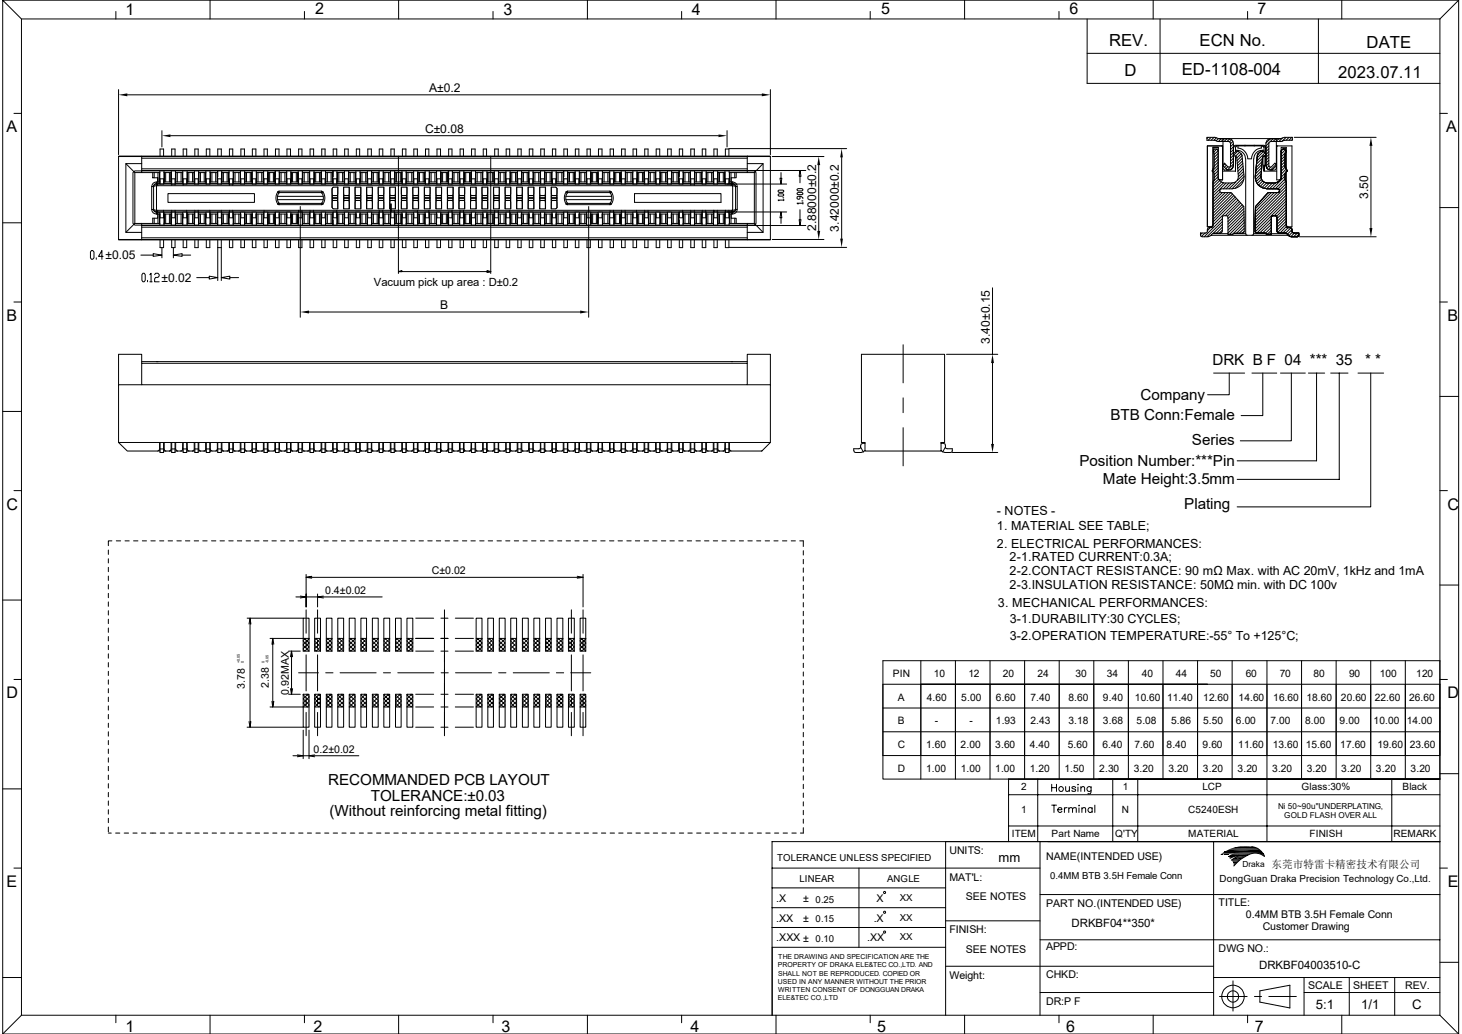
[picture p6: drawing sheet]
<svg xmlns="http://www.w3.org/2000/svg" width="297mm" height="210mm" viewBox="0 0 297 210" stroke-linecap="round" stroke-linejoin="round" font-family="sans-serif">
<defs><g id="words">
<g font-size="3.4">
<text x="225.3" y="9.4">REV.</text>
<text x="243.7" y="9.4">ECN No.</text>
<text x="277.6" y="9.6">DATE</text>
<text x="228.4" y="15.4">D</text>
<text x="240.1" y="15.2">ED-1108-004</text>
<text x="271.8" y="15.7">2023.07.11</text>
</g>
<g font-size="3.3">
<text x="25.5" y="3.1">1</text>
<text x="64.1" y="2.9">2</text>
<text x="102.3" y="3">3</text>
<text x="140.5" y="3">4</text>
<text x="179" y="2.9">5</text>
<text x="217.3" y="2.9">6</text>
<text x="255.4" y="2.9">7</text>
<text x="1.3" y="26.8">A</text>
<text x="293.8" y="26.8">A</text>
<text x="1.3" y="65.1">B</text>
<text x="294.1" y="65.1">B</text>
<text x="1.3" y="103.5">C</text>
<text x="294.1" y="103.5">C</text>
<text x="1.3" y="141.8">D</text>
<text x="294.1" y="141.8">D</text>
<text x="1.3" y="180.1">E</text>
<text x="294.1" y="180.1">E</text>
<text x="25.5" y="209.7">1</text>
<text x="63.7" y="209.7">2</text>
<text x="101.9" y="209.7">3</text>
<text x="140.3" y="209.6">4</text>
<text x="178.2" y="209.7">5</text>
<text x="216.6" y="209.7">6</text>
<text x="254.9" y="209.6">7</text>
</g>
<g font-size="3.1">
<text x="246.3" y="74.2">DRK B F 04 *** 35</text>
<text x="277.4" y="74.2">* *</text>
<text x="231.7" y="81.2">Company</text>
<text x="225.6" y="85.4">BTB Conn:Female</text>
<text x="219.3" y="94.6">Position Number:***Pin</text>
<text x="242.1" y="90.4">Series</text>
<text x="224.1" y="98.3">Mate Height:3.5mm</text>
<text x="240.6" y="103.3">Plating</text>
<text x="66.7" y="159.5">RECOMMANDED PCB LAYOUT</text>
<text x="66.9" y="165.8">(Without reinforcing metal fitting)</text>
<text x="75.3" y="162.6">TOLERANCE:±0.03</text>
</g>
<g font-size="2.7">
<text x="202.9" y="175">mm</text>
<text x="267.3" y="204.9">5:1</text>
<text x="276.5" y="204.9">1/1</text>
<text x="286.9" y="204.9">C</text>
</g>
<g font-size="2.5">
<text x="87.2" y="18.7">A±0.2</text>
<text x="86.4" y="27">C±0.08</text>
<text x="278" y="40.4" transform="rotate(-90 278 40.4)">3.50</text>
<text x="165.8" y="47" transform="rotate(-90 165.8 47)">2.88000±0.2</text>
<text x="170.4" y="47" transform="rotate(-90 170.4 47)">3.42000±0.2</text>
<text x="21.4" y="52.7">±0.05</text>
<text x="32.8" y="57.2">±0.02</text>
<text x="89.4" y="62.8">B</text>
<text x="201.1" y="69.8" transform="rotate(-90 201.1 69.8)">3.40±0.15</text>
<text x="202.5" y="107.7">1. MATERIAL SEE TABLE;</text>
<text x="202.5" y="104.6">- NOTES -</text>
<text x="202.5" y="111.2">2. ELECTRICAL PERFORMANCES:</text>
<text x="205.1" y="113.9">2-1.RATED CURRENT:0.3A;</text>
<text x="205.1" y="119.7">2-3.INSULATION RESISTANCE: 50MΩ min. with DC 100v</text>
<text x="205.1" y="116.7">2-2.CONTACT RESISTANCE: 90 mΩ Max. with AC 20mV, 1kHz and 1mA</text>
<text x="202.7" y="123.3">3. MECHANICAL PERFORMANCES:</text>
<text x="205.1" y="126.5">3-1.DURABILITY:30 CYCLES;</text>
<text x="205.1" y="129.9">3-2.OPERATION TEMPERATURE:-55° To +125°C;</text>
</g>
<g font-size="2.3">
<text x="75.9" y="58.2">Vacuum pick up area : D±0.2</text>
<text x="217.7" y="188.4">DRKBF04**350*</text>
<text x="255.8" y="196.7">DRKBF04003510-C</text>
</g>
<g font-size="2.2">
<text x="87.7" y="116.7">C±0.02</text>
<text x="66" y="120.7">0.4±0.02</text>
<text x="49.7" y="139.9" transform="rotate(-90 49.7 139.9)">3.78</text>
<text x="54.6" y="139.7" transform="rotate(-90 54.6 139.7)">2.38</text>
<text x="58.7" y="141.1" transform="rotate(-90 58.7 141.1)">0.92MAX</text>
<text x="63.7" y="153">0.2±0.02</text>
<text x="192.9" y="173.4">UNITS:</text>
<text x="192.9" y="178.9">MAT'L:</text>
<text x="212.5" y="174.6">NAME(INTENDED USE)</text>
<text x="258.3" y="176.4">东莞市特雷卡精密技术有限公司</text>
<text x="157.7" y="183.2">.X</text>
<text x="163.2" y="183.2">± 0.25</text>
<text x="178.1" y="183.2">X</text>
<text x="196.2" y="182.8">SEE NOTES</text>
<text x="212.5" y="184.2">PART NO.(INTENDED USE)</text>
<text x="247.6" y="184">TITLE:</text>
<text x="157.7" y="187.2">.XX</text>
<text x="157.7" y="191.2">.XXX ± 0.10</text>
<text x="163.2" y="187.2">± 0.15</text>
<text x="176.1" y="191.2">.XX</text>
<text x="177.5" y="187.2">.X</text>
<text x="192.9" y="189.4">FINISH:</text>
<text x="253.1" y="186.4">0.4MM BTB 3.5H Female Conn</text>
<text x="256.5" y="188.8">Customer Drawing</text>
<text x="196.2" y="193.5">SEE NOTES</text>
<text x="212.5" y="193">APPD:</text>
<text x="247.6" y="193.3">DWG NO.:</text>
<text x="192.9" y="198.9">Weight:</text>
<text x="212.5" y="198.6">CHKD:</text>
<text x="265.8" y="201">SCALE</text>
<text x="274.9" y="201">SHEET</text>
<text x="285.5" y="201">REV.</text>
<text x="212.5" y="204.2">DR:P F</text>
</g>
<g font-size="2.1">
<text x="181.4" y="137.5">PIN</text>
<text x="189.7" y="137.5">10</text>
<text x="196.7" y="137.5">12</text>
<text x="203.8" y="137.5">20</text>
<text x="210.8" y="137.5">24</text>
<text x="218.5" y="137.5">30</text>
<text x="224.8" y="137.5">34</text>
<text x="232" y="137.5">40</text>
<text x="238.9" y="137.5">44</text>
<text x="245.9" y="137.5">50</text>
<text x="253.1" y="137.5">60</text>
<text x="260" y="137.5">70</text>
<text x="266.8" y="137.5">80</text>
<text x="274.1" y="137.5">90</text>
<text x="280.3" y="137.5">100</text>
<text x="287.7" y="137.5">120</text>
<text x="182.4" y="142.3">A</text>
<text x="188.3" y="142.3">4.60</text>
<text x="195.3" y="142.3">5.00</text>
<text x="202.3" y="142.3">6.60</text>
<text x="209.3" y="142.3">7.40</text>
<text x="217" y="142.3">8.60</text>
<text x="224.1" y="142.3">9.40</text>
<text x="230.6" y="142.3">10.60</text>
<text x="237.1" y="142.3">11.40</text>
<text x="244.4" y="142.3">12.60</text>
<text x="251.6" y="142.3">14.60</text>
<text x="258.7" y="142.3">16.60</text>
<text x="265.4" y="142.3">18.60</text>
<text x="272.4" y="142.3">20.60</text>
<text x="279.3" y="142.3">22.60</text>
<text x="286.3" y="142.3">26.60</text>
<text x="182.4" y="147.2">B</text>
<text x="189.9" y="147.2">-</text>
<text x="196.9" y="147.2">-</text>
<text x="202.3" y="147.2">1.93</text>
<text x="209.3" y="147.2">2.43</text>
<text x="217" y="147.2">3.18</text>
<text x="224.1" y="147.2">3.68</text>
<text x="230.9" y="147.2">5.08</text>
<text x="237.9" y="147.2">5.86</text>
<text x="244.4" y="147.2">5.50</text>
<text x="251.1" y="147.2">6.00</text>
<text x="258.1" y="147.2">7.00</text>
<text x="265.1" y="147.2">8.00</text>
<text x="272.2" y="147.2">9.00</text>
<text x="279.1" y="147.2">10.00</text>
<text x="285.8" y="147.2">14.00</text>
<text x="182.4" y="152">C</text>
<text x="188.1" y="152">1.60</text>
<text x="195.2" y="152">2.00</text>
<text x="202.2" y="152">3.60</text>
<text x="209.2" y="152">4.40</text>
<text x="216.9" y="152">5.60</text>
<text x="223.9" y="152">6.40</text>
<text x="230.5" y="152">7.60</text>
<text x="237" y="152">8.40</text>
<text x="244.3" y="152">9.60</text>
<text x="251.5" y="152">11.60</text>
<text x="258.6" y="152">13.60</text>
<text x="265.3" y="152">15.60</text>
<text x="272.3" y="152">17.60</text>
<text x="279.8" y="152">19.60</text>
<text x="286.4" y="152">23.60</text>
<text x="182.4" y="156.8">D</text>
<text x="188.1" y="156.8">1.00</text>
<text x="195.2" y="156.8">1.00</text>
<text x="202.2" y="156.8">1.00</text>
<text x="209.2" y="156.8">1.20</text>
<text x="216.2" y="156.8">1.50</text>
<text x="223.3" y="156.8">2.30</text>
<text x="230.3" y="156.8">3.20</text>
<text x="237.4" y="156.8">3.20</text>
<text x="244.4" y="156.8">3.20</text>
<text x="251.4" y="156.8">3.20</text>
<text x="258.5" y="156.8">3.20</text>
<text x="265.5" y="156.8">3.20</text>
<text x="272.5" y="156.8">3.20</text>
<text x="279.5" y="156.8">3.20</text>
<text x="286.6" y="156.8">3.20</text>
</g>
<g font-size="2">
<text x="207.4" y="160.5">2</text>
<text x="228.1" y="160.5">1</text>
<text x="244.3" y="160.5">LCP</text>
<text x="264.4" y="160.5">Glass:30%</text>
<text x="285" y="160.5">Black</text>
<text x="207.4" y="165.1">1</text>
<text x="227.9" y="165.1">N</text>
<text x="241.4" y="165.1">C5240ESH</text>
<text x="205.6" y="170">ITEM</text>
<text x="213.6" y="170">Part Name</text>
<text x="226.6" y="170">Q'TY</text>
<text x="241.4" y="170">MATERIAL</text>
<text x="266" y="170">FINISH</text>
<text x="283.1" y="170">REMARK</text>
<text x="247.8" y="179.1">DongGuan Draka Precision Technology Co.,Ltd.</text>
</g>
<g font-size="1.9">
<text x="157.9" y="174.9">TOLERANCE UNLESS SPECIFIED</text>
<text x="162.4" y="179.1">LINEAR</text>
<text x="180.2" y="179.1">ANGLE</text>
<text x="213.3" y="178.6">0.4MM BTB 3.5H Female Conn</text>
<text x="182.8" y="183">XX</text>
<text x="182.8" y="187">XX</text>
<text x="182.8" y="191">XX</text>
</g>
<g font-size="1.7">
<text x="259.6" y="164.3">Ni 50~90u&quot;UNDERPLATING,</text>
<text x="260.9" y="166.1">GOLD FLASH OVER ALL</text>
<text x="252.4" y="176">Draka</text>
</g>
<g font-size="1.4">
<text x="158" y="196.5">PROPERTY OF DRAKA ELE&amp;TEC CO.,LTD. AND</text>
<text x="158.1" y="194.8">THE DRAWING AND SPECIFICATION ARE THE</text>
<text x="158" y="199.9">USED IN ANY MANNER WITHOUT THE PRIOR</text>
<text x="158" y="203.2">ELE&amp;TEC CO.,LTD</text>
<text x="158.1" y="198.2">SHALL NOT BE REPRODUCED. COPIED OR</text>
<text x="158.1" y="201.5">WRITTEN CONSENT OF DONGGUAN DRAKA</text>
</g>
<g font-size=".8">
<text x="48.7" y="134.7" transform="rotate(-90 48.7 134.7)">+0.05</text>
<text x="49.5" y="134.7" transform="rotate(-90 49.5 134.7)">0</text>
<text x="53.7" y="134.7" transform="rotate(-90 53.7 134.7)">0</text>
<text x="54.6" y="134.7" transform="rotate(-90 54.6 134.7)">-0.05</text>
</g>
</g></defs>
<g fill="none" stroke="#000" stroke-width=".2">
<path d="M.6 0h295.7v210h-295.7v-210l3.8 3.9M23.5 2.3v1.6M24.1 18.2v13.2M25.9 19.3h128.9M42.7 0v3.9M61.8 2.3v1.6M81 0v3.9M100.2 2.3v1.6M119.3 0v3.9M138.5 2.3v1.6M156.5 18.2v13.2M157.6 0v3.9"/>
<path d="M176.8 2.3v1.6M196 0v3.9M215.1 2.3v1.6M220.9 3.9v13h71.6M220.9 10.8h71.6M234.3 0v3.9M235.7 3.9v13M253.4 2.3v1.6M267.8 3.9v13M272.6 0v3.9M292.5 3.9h-288.1v202.3M292.5 3.9v202.3"/>
<path d="M296.3 0l-3.8 3.9M2.8 23h1.6M24.1 31.8h4.7v1.4M24.1 31.8v16.8h4.7M25.6 33.2l1.6 1.7 .2-.2h124.4v.4h1.4M27.4 35.1v10.3M28.8 35.1h-1.4l-.2-.2-.2 .2v10.3l.2 .2 .2-.2M28.8 35.1h3.7M28.8 31.7l-4.7 .1M28.8 31.7l123 .1zM28.8 33.2h-3.2v14h3.2v1.4M28.8 33.2v1.9"/>
<path d="M28.8 32.1h123M28.8 34.3h123M28.8 34.6h134.9M31 35.1v1h1v.9h-.2v.3a.58 .58 0 0 0-.6 .6M31.2 37.9h-.4v4.6h.4M31.2 37.9v4.6M31.3 35.1v1M31.4 37.5l.4-.1v.3l-.4 .1-.2 .2zM31.8 37.4h.2v.3M31.8 37a.94 .94 0 0 0-1 .9M31.8 37.7h117v5h-117zM32 37.4h127.8"/>
<path d="M32 37.3l-.2 .1M32 37.3h35.6M32.1 35.1v1.9M32.4 35.1v1.9M32.5 35.1v1.9M32.5 37h-.5v.3M32.5 37v.3M32.5 34.7v.4M32.5 31.7v-1.4h.7v1.4M32.5 37.4v-1.1h.7v1.1M32.9 26.5v3.3M33.3 35.1v1.9"/>
<path d="M33.3 37h1.5M33.3 35.1h1.5M33.3 37v.3M33.3 34.7v.4M33.4 35.1v1.9M33.7 35.1v1.9M34.1 39.3h17.6v1.8h-17.6zM34.4 35.1v1.9M34.6 27.6h111.4M34.7 35.1v1.9M34.8 35.1v1.9M34.8 37v.3"/>
<path d="M34.8 34.7v.4M34.9 37.6v-1.3h.7v1.3M35.6 31.7v-1.4h-.7v1.5M35.6 35.1v1.9M35.6 37h1.5M35.6 35.1h1.5M35.6 37v.3M35.6 34.7v.4M35.7 35.1v1.9M36 35.1v1.9M36.8 35.1v1.9M37.1 35.1v1.9"/>
<path d="M37.1 37v.3M37.1 34.7v.4M37.9 31.7v-1.4h-.7v1.5M37.9 37.4v-1.1h-.7v1.3M38 37h1.5M38 35.1h1.5M38 37v.3M38 34.7v.4M38 35.1v1.9M38.4 35.1v1.9M39.1 35.1v1.9M39.4 35.1v1.9"/>
<path d="M39.5 35.1v1.9M39.5 37v.3M39.5 34.7v.4M39.6 37.4v-1.1h.7v1.1M40.3 31.7v-1.4h-.7v1.5M40.3 37h1.5M40.3 35.1h1.5M40.3 37v.3M40.3 34.7v.4M40.3 35.1v1.9M40.4 35.1v1.9M40.7 35.1v1.9"/>
<path d="M41.5 35.1v1.9M41.7 35.1v1.9M41.8 35.1v1.9M41.8 37v.3M41.8 34.7v.4M41.9 31.7v-1.4h.7v1.4M41.9 37.4v-1.1h.7v1.1M42.7 35.1v1.9M42.7 37h1.5M42.7 35.1h1.5M42.7 37v.3M42.7 34.7v.4"/>
<path d="M42.8 35.1v1.9M43.1 35.1v1.9M43.8 35.1v1.9M44.1 35.1v1.9M44.2 37v.3M44.2 34.7v.4M44.2 35.1v1.9M44.2 37.4v-1.1h.8v1.1M44.2 34.7v1.2M45 31.7v-1.4h-.8v1.5M45 35.1v1.9M45 37h1.5"/>
<path d="M45 35.1h1.5M45 37v.3M45 34.7v.4M45.1 35.1v1.9M45.4 35.1v1.9M46.1 35.1v1.9M46.4 35.1v1.9M46.5 35.1v1.9M46.5 37v.3M46.5 34.7v.4M46.6 31.7v-1.4h.7v1.5M46.6 37.6v-1.3h.7v1.3"/>
<path d="M47.4 35.1v1.9M47.4 37h1.5M47.4 35.1h1.5M47.4 37v.3M47.4 34.7v.4M47.5 35.1v1.9M47.8 35.1v1.9M48.5 35.1v1.9M48.8 35.1v1.9M48.9 35.1v1.9M48.9 37v.3M48.9 34.7v.4"/>
<path d="M48.9 31.7v-1.4h.8v1.4M48.9 37.4v-1.1h.8v1.1M49.7 35.1v1.9M49.7 37h1.5M49.7 35.1h1.5M49.7 37v.3M49.7 34.7v.4M49.8 35.1v1.9M50.1 35.1v1.9M50.8 35.1v1.9M51.1 35.1v1.9M51.2 35.1v1.9"/>
<path d="M51.2 37v.3M51.2 34.7v.4M51.3 31.8v-1.5h.7v1.5M51.3 37.4v-1.1h.7v1.1M52.1 37h1.5M52.1 35.1h1.5M52.1 37v.3M52.1 34.7v.4M52.1 35.1v1.9M52.4 35.1v1.9M53.2 35.1v1.9M53.5 35.1v1.9"/>
<path d="M53.6 35.1v1.9M53.6 37v.3M53.6 34.7v.4M53.6 31.7v-1.4h.7v1.4M53.6 37.4v-1.1h.7v1.1M54.4 35.1v1.9M54.4 37h1.5M54.4 35.1h1.5M54.4 37v.3M54.4 34.7v.4M54.5 35.1v1.9M54.8 35.1v1.9"/>
<path d="M55.5 35.1v1.9M55.8 35.1v1.9M55.9 37v.3M55.9 34.7v.4M55.9 35.1v1.9M56 31.7v-1.4h.7v1.4M56 37.4v-1.1h.7v1.1M56 34.7v1.2M56.3 39.9h9.4M56.4 39a2.17 2.17 0 0 0 0 2.4M56.6 39.2h.1M56.7 38.8h8.6v.3h-8.6z"/>
<path d="M56.7 39.2a1.82 1.82 0 0 0 0 2.1l-.3 .1 .3 .2M56.7 38.9l-.3 .1 .2 .2M56.7 37h1.6M56.7 35.1h1.6M56.7 37v.3M56.7 34.7v.4M56.7 35.1v1.9M56.8 35.1v1.9M57.1 35.1v1.9M57.9 35.1v1.9M58.2 35.1v1.9M58.3 35.1v1.9"/>
<path d="M58.3 37v.3M58.3 34.7v.4M58.3 31.8v-1.5h.7v1.5M58.3 37.4v-1.1h.7v1.1M59.1 35.1v1.9M59.1 37h1.5M59.1 35.1h1.5M59.1 37v.3M59.1 34.7v.4M59.2 35.1v1.9M59.4 35.1v1.9M60.2 35.1v1.9"/>
<path d="M60.5 35.1v1.9M60.6 35.1v1.9M60.6 37v.3M60.6 34.7v.4M60.7 31.7v-1.4h.6v1.5M60.7 37.4v-1.1h.6v1.1M61.4 35.1v1.9M61.4 37h1.5M61.4 35.1h1.5M61.4 37v.3M61.4 34.7v.4M61.5 35.1v1.9"/>
<path d="M61.8 35.1v1.9M62.6 35.1v1.9M62.9 35.1v1.9M62.9 37v.3M62.9 34.7v.4M63 31.7v-1.4h.7v1.4M63 37.4v-1.1h.7v1.1M63.8 37h1.5M63.8 37v.3M63.8 34.7v.4M63.8 35.1h.1M63.8 35.1v1.9"/>
<path d="M63.8 35.1h1.5M64.1 35.1v1.9M64.9 35.1v1.9M65.2 35.1v1.9M65.3 35.1v1.9M65.3 37v.3M65.3 34.7v.4M65.3 39.2h.1M65.3 38.9l.3 .1M65.4 39.2a1.82 1.82 0 0 1 0 2.1M65.4 31.7v-1.4h.6v1.4M65.4 37.4v-1.1h.6v1.1"/>
<path d="M65.4 39.1v.1M65.6 39l-.2 .2M65.6 39a2.17 2.17 0 0 1 0 2.4M66.1 35.1v1.9M66.1 37h1.4M66.1 35.1h1.5M66.1 37v.3M66.1 34.7v.4M66.2 35.1v1.9M66.5 35.1v1.9M67.3 35.1v1.9M67.4 38.4v3.7"/>
<path d="M67.5 38.3v1.4M67.5 35.1v1.9M67.5 39.8v.3M67.5 37h.1M67.5 39.7h1.1M67.6 35.1v1.9M67.6 37v.3M67.6 34.7v.4M67.6 37.3h80.9M67.7 31.7v-1.4h.7v1.4M67.7 37.4v-1.1h.7v1.1M67.7 34.7v1.2"/>
<path d="M68.5 35.1v1.9M68.5 37h1.5M68.5 37v.3M68.5 34.7v.4M68.5 35.1h.1M68.5 35.1h1.5M68.6 39.8v.3M68.6 38v4.4h-.8l-.2-.1-.1-.2M68.6 38v1.7M68.6 38h-.8l-.2 .1-.1 .3M68.8 35.1v1.9M69.6 35.1v1.9"/>
<path d="M69.8 38h1.2v4.4h-1.2zM69.8 38v1.7M69.8 39.8v.3M69.8 39.7h1.1M69.9 35.1v1.9M70 35.1v1.9M70 37v.3M70 34.7v.4M70 31.7v-1.4h.7v1.4M70 37.4v-1.1h.7v1.1M70.8 37h1.5M70.8 37v.3"/>
<path d="M70.8 34.7v.4M70.8 35.1h.1M70.8 35.1v1.9M70.9 35.1v1.9M70.9 35.1h1.4M70.9 39.8v.3M71 38l-.1 1.7M71.2 35.1v1.9M71.9 35.1v1.9M72.1 38l.1 1.7M72.1 38h1.2v4.4h-1.2zM72.2 39.8v.3"/>
<path d="M72.2 39.7h1.1M72.2 35.1v1.9M72.3 35.1v1.9M72.3 37v.3M72.3 34.7v.4M72.4 31.7v-1.4h.7v1.4M72.4 37.4v-1.1h.7v1.1M73.2 35.1v1.9M73.2 37h1.4M73.2 37v.3M73.2 34.7v.4M73.2 35.1h.1"/>
<path d="M73.2 35.1h1.4M73.3 38l-.1 1.7M73.3 39.8v.3M73.5 35.1v1.9M74.3 35.1v1.9M74.5 38h1.1v4.4h-1.1zM74.5 38v1.7M74.5 39.8v.3M74.5 39.7h1.1M74.6 35.1v1.9M74.6 37v.3M74.6 34.7v.4"/>
<path d="M74.7 31.8v-1.5h.7v1.5M74.7 37.4v-1.1h.7v1.1M75.5 35.1v1.9M75.5 37h1.5M75.5 37v.3M75.5 34.7v.4M75.5 35.1h.1M75.6 35.1v1.9M75.6 35.1h1.4M75.6 39.8v.3M75.6 38v1.7M75.9 35.1v1.9"/>
<path d="M76.6 35.1v1.9M76.8 38l.1 1.7M76.8 38h1.2v4.4h-1.2zM76.9 39.8v.3M76.9 39.7h1M76.9 35.1v1.9M77 35.1v1.9M77 37v.3M77 34.7v.4M77 31.7v-1.4h.8v1.4M77 37.4v-1.1h.8v1.1M77.9 35.1v1.9"/>
<path d="M77.9 37h1.4M77.9 37v.3M77.9 34.7v.4M77.9 35.1h.1M77.9 35.1h1.4M77.9 39.8v.3M78 38l-.1 1.7M78.2 35.1v1.9M79 35.1v1.9M79.2 38h1.1v4.4h-1.1zM79.2 39.8v.3M79.2 38v1.7"/>
<path d="M79.2 39.7h1.1M79.2 35.1v1.9M79.3 37v.3M79.3 34.7v.4M79.3 35.1v1.9M79.4 31.7v-1.4h.7v1.4M79.4 37.4v-1.1h.7v1.1M80.2 35.1v1.9M80.2 37h1.5M80.2 37v.3M80.2 34.7v.4M80.2 35.1h.1"/>
<path d="M80.3 35.1h1.4M80.3 35.1v1.9M80.3 39.8v.3M80.3 38v1.7M80.6 35.1v1.9M80.9 31.7v23.8M81.3 35.1v1.9M81.5 38l.1 1.7M81.5 38h1.2v4.4h-1.2zM81.6 39.8v.3M81.6 39.7h1M81.6 35.1v1.9"/>
<path d="M81.7 35.1v1.9M81.7 37v.3M81.7 34.7v.4M81.7 31.7v-1.4h.8v1.4M81.7 37.4v-1.1h.8v1.1M82.5 37h1.5M82.5 37v.3M82.5 34.7v.4M82.5 35.1h.1M82.5 35.1v1.9M82.6 35.1v1.9M82.6 35.1h1.4"/>
<path d="M82.6 39.8v.3M82.7 38l-.1 1.7M82.9 35.1v1.9M83.7 35.1v1.9M83.9 38v1.7M83.9 38h1.1v4.4h-1.1zM83.9 39.8v.3M83.9 39.7h1.1M83.9 35.1v1.9M84 35.1v1.9M84 37v.3M84 34.7v.4"/>
<path d="M84.1 31.8v-1.5h.7v1.5M84.1 37.4v-1.1h.7v1.1M84.9 35.1v1.9M84.9 37h1.5M84.9 37v.3M84.9 34.7v.4M84.9 35.1h.1M84.9 35.1h1.5M85 39.8v.3M85 38v1.7M85.2 35.1v1.9M86 35.1v1.9"/>
<path d="M86.2 38h1.2v4.4h-1.2zM86.2 38l.1 1.7M86.2 39.8v.3M86.2 39.7h1.1M86.3 35.1v1.9M86.4 37v.3M86.4 34.7v.4M86.4 35.1v1.9M86.4 31.8v-1.5h.7v1.5M86.4 37.4v-1.1h.7v1.1M87.2 35.1v1.9M87.2 37h1.5"/>
<path d="M87.2 37v.3M87.2 34.7v.4M87.2 35.1h.1M87.3 35.1v1.9M87.3 35.1h1.4M87.3 39.8v.3M87.4 38l-.1 1.7M87.6 35.1v1.9M88.3 35.1v1.9M88.6 38h1.1v4.4h-1.1zM88.6 38v1.7M88.6 39.8v.3"/>
<path d="M88.6 39.7h1.1M88.6 35.1v1.9M88.7 35.1v1.9M88.7 37v.3M88.7 34.7v.4M88.8 37.4v-1.1h.7v1.1M89.5 31.7v-1.4h-.7v1.5M89.5 37h1.6M89.5 37v.3M89.5 34.7v.4M89.5 35.1h.1M89.5 35.1v1.9"/>
<path d="M89.6 35.1v1.9M89.6 35.1h1.5M89.7 39.8v.3M89.7 38v1.7M89.9 35.1v1.9M90.7 35.1v1.9M90.9 38h1.2v4.4h-1.2zM90.9 38v1.7M90.9 39.8v.3M90.9 39.7h1.1M91 35.1v1.9M91.1 35.1v1.9"/>
<path d="M91.1 37v.3M91.1 34.7v.4M91.1 37.4v-1.1h.7v1.1M91.1 34.7v1.2M91.8 31.7v-1.4h-.7v1.5M91.9 37h1.5M91.9 37v.3M91.9 34.7v.4M91.9 35.1h.1M91.9 35.1v1.9M92 35.1v1.9M92 35.1h1.4"/>
<path d="M92 39.8v.3M92 38v1.7M92.2 35.1v1.9M93 35.1v1.9M93.2 38h1.2v4.4h-1.2zM93.3 38v1.7M93.3 39.8v.3M93.3 35.1v1.9M93.3 39.7h1.1M93.4 37v.3M93.4 34.7v.4M93.4 35.1v1.9"/>
<path d="M93.5 31.7v-1.4h.6v1.4M93.5 37.4v-1.1h.6v1.1M94.2 35.1v1.9M94.2 37h1.5M94.2 37v.3M94.2 34.7v.4M94.2 35.1h.1M94.3 35.1v1.9M94.3 35.1h1.4M94.4 39.8v.3M94.4 38v1.7M94.6 35.1v1.9"/>
<path d="M95.4 35.1v1.9M95.6 38v1.7M95.6 38h1.1v4.4h-1.1zM95.6 39.8v.3M95.6 39.7h1.1M95.7 35.1v1.9M95.8 37v.3M95.8 34.7v.4M95.8 31.8v-1.5h.7v1.5M95.8 37.4v-1.1h.7v1.1M96.6 37h1.5M96.6 37v.3"/>
<path d="M96.6 34.7v.4M96.6 35.1h.1M96.6 35.1v1.9M96.6 35.1h1.5M96.7 39.8v.3M96.7 38v1.7M96.9 35.1v1.9M97.7 35.1v1.9M97.9 38h1.2v4.4h-1.2zM97.9 38l.1 1.7M98 39.8v.3M98 39.7h1.1"/>
<path d="M98 35.1v1.9M98.1 35.1v1.9M98.1 37v.3M98.1 34.7v.4M98.2 31.7v-1.4h.6v1.5M98.2 37.4v-1.1h.6v1.1M98.9 35.1v1.9M98.9 37h1.5M98.9 37v.3M98.9 34.7v.4M98.9 35.1h.1M99 35.1h1.4"/>
<path d="M99 35.1v1.9M99.1 38l-.1 1.7M99.1 39.8v.3M99.3 35.1v1.9M99.7 31.7v23.8M100.1 35.1v1.9M100.2 38h1.2v4.4h-1.2zM100.3 38v1.7M100.3 35.1v1.9M100.3 39.8v.3M100.3 39.7h1.1M100.4 37v.3"/>
<path d="M100.4 34.7v.4M100.4 35.1v1.9M100.5 31.7v-1.4h.7v1.4M100.5 37.4v-1.1h.7v1.1M101.3 35.1v1.9M101.3 37h1.5M101.3 37v.3M101.3 34.7v.4M101.3 35.1h.1M101.3 35.1h1.5M101.4 39.8v.3M101.4 38v1.7"/>
<path d="M101.6 35.1v1.9M102.4 35.1v1.9M102.6 38h1.2v4.4h-1.2zM102.6 38l.1 1.7M102.7 39.8v.3M102.7 39.7h1M102.7 35.1v1.9M102.8 35.1v1.9M102.8 37v.3M102.8 34.7v.4M102.8 31.7v-1.4h.7v1.4M102.8 37.4v-1.1h.7v1.1"/>
<path d="M103.6 37h1.5M103.6 37v.3M103.6 34.7v.4M103.6 35.1h.1M103.6 35.1v1.9M103.7 35.1h1.4M103.7 35.1v1.9M103.7 39.8v.3M103.8 38l-.1 1.7M104 35.1v1.9M104.7 35.1v1.9M104.9 38h1.2v4.4h-1.2z"/>
<path d="M105 38v1.7M105 39.8v.3M105 39.7h1.1M105 35.1v1.9M105.1 35.1v1.9M105.1 37v.3M105.1 34.7v.4M105.2 31.7v-1.4h.7v1.4M105.2 37.4v-1.1h.7v1.1M106 35.1v1.9M106 37h1.4M106 37v.3"/>
<path d="M106 34.7v.4M106 35.1h.1M106 35.1h1.4M106.1 38l-.1 1.7M106.1 39.8v.3M106.3 35.1v1.9M107.1 35.1v1.9M107.3 38h1.2v4.4h-1.2zM107.3 38l.1 1.7M107.4 39.8v.3M107.4 39.7h1M107.4 35.1v1.9"/>
<path d="M107.4 37v.3M107.4 34.7v.4M107.5 31.7v-1.4h.7v1.4M107.5 37.4v-1.1h.7v1.1M108.3 35.1v1.9M108.3 37h1.5M108.3 37v.3M108.3 34.7v.4M108.3 35.1h.1M108.4 35.1v1.9M108.4 35.1h1.4M108.4 39.8v.3"/>
<path d="M108.5 38l-.1 1.7M108.7 35.1v1.9M109.4 35.1v1.9M109.6 38l.1 1.7M109.6 38h1.2v4.4h-1.2zM109.7 39.8v.3M109.7 39.7h1M109.7 35.1v1.9M109.8 35.1v1.9M109.8 37v.3M109.8 34.7v.4M109.9 31.8v-1.5h.7v1.5"/>
<path d="M109.9 37.4v-1.1h.7v1.1M110.7 37h1.4M110.7 37v.3M110.7 34.7v.4M110.7 35.1h.1M110.7 35.1v1.9M110.7 35.1h1.4M110.7 39.8v.3M110.8 38l-.1 1.7M111 35.1v1.9M111.8 35.1v1.9M112 38h.8l.3 .1 .1 .3v3.7l-.1 .2-.3 .1h-.8z"/>
<path d="M112 39.8v.3M112 38l.1 1.7M112 39.7h1.1M112.1 35.1v1.9M112.1 37v.3M112.1 34.7v.4M112.2 31.7v-1.4h.7v1.4M112.2 37.4v-1.1h.7v1.1M113 35.1v1.9M113 37h1.4M113 35.1h1.5M113 37v.3"/>
<path d="M113 34.7v.4M113.1 35.1v1.9M113.1 39.8v.3M113.2 38.3l-.1 1.4M113.4 35.1v1.9M114.1 35.1v1.9M114.4 35.1v1.9M114.4 37h.1M114.5 35.1v1.9M114.5 37v.3M114.5 34.7v.4M114.6 31.7v-1.4h.7v1.4"/>
<path d="M114.6 37.4v-1.1h.7v1.1M114.6 34.7v1.2M114.9 39.9h9.3M115 39a2.17 2.17 0 0 0 0 2.4M115.2 39.2h.1M115.3 39.2a1.82 1.82 0 0 0 0 2.1l-.3 .1 .3 .2M115.3 38.9l-.3 .1 .2 .2M115.3 38.8h8.6v.3h-8.6zM115.3 35.1v1.9M115.3 37h1.5M115.3 35.1h1.5M115.3 37v.3"/>
<path d="M115.3 34.7v.4M115.4 35.1v1.9M115.7 35.1v1.9M116.5 35.1v1.9M116.8 35.1v1.9M116.8 37v.3M116.8 34.7v.4M116.9 31.7v-1.4h.7v1.5M116.9 37.4v-1.1h.7v1.1M117.7 37h1.5M117.7 35.1h1.5M117.7 37v.3"/>
<path d="M117.7 34.7v.4M117.7 35.1v1.9M117.8 35.1v1.9M118 35.1v1.9M118.8 35.1v1.9M119.1 35.1v1.9M119.2 37v.3M119.2 34.7v.4M119.2 35.1v1.9M119.3 31.8v-1.5h.6v1.5M119.3 37.4v-1.1h.6v1.1M120 35.1v1.9"/>
<path d="M120 37h1.5M120 35.1h1.5M120 37v.3M120 34.7v.4M120.1 35.1v1.9M120.4 35.1v1.9M121.2 35.1v1.9M121.5 35.1v1.9M121.5 37v.3M121.5 34.7v.4M121.6 31.7v-1.4h.7v1.4M121.6 37.4v-1.1h.7v1.1"/>
<path d="M122.4 35.1v1.9M122.4 37h1.5M122.4 35.1h1.5M122.4 37v.3M122.4 34.7v.4M122.7 35.1v1.9M123.5 35.1v1.9M123.8 35.1v1.9M123.9 35.1v1.9M123.9 37v.3M123.9 34.7v.4M123.9 39.2h.1"/>
<path d="M123.9 38.9l.3 .1M124 39.2a1.82 1.82 0 0 1 0 2.1M124 37.4v-1.1h.6v1.1M124.2 39l-.2 .2M124.2 39a2.17 2.17 0 0 1 0 2.4M124.6 31.7v-1.4h-.6v1.5M124.7 37h1.5M124.7 35.1h1.5M124.7 37v.3M124.7 34.7v.4M124.7 35.1v1.9M124.8 35.1v1.9"/>
<path d="M125.1 35.1v1.9M125.9 35.1v1.9M126.1 35.1v1.9M126.2 37v.3M126.2 34.7v.4M126.2 35.1v1.9M126.3 37.4v-1.1h.7v1.1M127 31.7v-1.4h-.7v1.5M127 35.1v1.9M127 37h1.6M127 35.1h1.6M127 37v.3"/>
<path d="M127 34.7v.4M127.1 35.1v1.9M127.4 35.1v1.9M128.2 35.1v1.9M128.5 35.1v1.9M128.6 35.1v1.9M128.6 37v.3M128.6 34.7v.4M128.6 31.7v-1.4h.7v1.5M128.6 37.4v-1.1h.7v1.1M128.9 39.3h17.6v1.8h-17.6zM129.4 35.1v1.9"/>
<path d="M129.4 37h1.5M129.4 35.1h1.5M129.4 37v.3M129.4 34.7v.4M129.5 35.1v1.9M129.8 35.1v1.9M130.5 35.1v1.9M130.8 35.1v1.9M130.9 35.1v1.9M130.9 37v.3M130.9 34.7v.4M131 31.7v-1.4h.7v1.5"/>
<path d="M131 37.4v-1.1h.7v1.1M131.7 35.1v1.9M131.7 37h1.5M131.7 35.1h1.5M131.7 37v.3M131.7 34.7v.4M131.8 35.1v1.9M132.1 35.1v1.9M132.9 35.1v1.9M133.2 35.1v1.9M133.2 37v.3M133.2 34.7v.4"/>
<path d="M133.3 31.8v-1.5h.7v1.5M133.3 37.4v-1.1h.7v1.1M134.1 35.1v1.9M134.1 37h1.5M134.1 35.1h1.5M134.1 37v.3M134.1 34.7v.4M134.2 35.1v1.9M134.5 35.1v1.9M135.2 35.1v1.9M135.5 35.1v1.9M135.6 37v.3"/>
<path d="M135.6 34.7v.4M135.6 35.1v1.9M135.6 31.8v-1.5h.8v1.5M135.6 37.4v-1.1h.8v1.1M136.4 37h1.5M136.4 35.1h1.5M136.4 37v.3M136.4 34.7v.4M136.4 35.1v1.9M136.5 35.1v1.9M136.8 35.1v1.9M137.5 35.1v1.9"/>
<path d="M137.8 35.1v1.9M137.9 35.1v1.9M137.9 37v.3M137.9 34.7v.4M138 37.4v-1.1h.7v1.1M138 34.7v1.2M138.7 31.7v-1.4h-.7v1.5M138.8 37h1.5M138.8 35.1h1.5M138.8 37v.3M138.8 34.7v.4M138.8 35.1v1.9"/>
<path d="M138.9 35.1v1.9M139.1 35.1v1.9M139.9 35.1v1.9M140.2 35.1v1.9M140.3 37v.3M140.3 34.7v.4M140.3 31.7v-1.4h.8v1.5M140.3 37.6v-1.3h.8v1.3M141.1 35.1v1.9M141.1 37h1.5M141.1 35.1h1.5M141.1 37v.3"/>
<path d="M141.1 34.7v.4M141.2 35.1v1.9M141.5 35.1v1.9M142.2 35.1v1.9M142.5 35.1v1.9M142.6 37v.3M142.6 34.7v.4M142.6 35.1v1.9M142.7 31.7v-1.4h.7v1.4M142.7 37.4v-1.1h.7v1.1M143.5 37h1.4M143.5 35.1h1.4"/>
<path d="M143.5 37v.3M143.5 34.7v.4M143.5 35.1v1.9M143.8 35.1v1.9M144.6 35.1v1.9M144.9 35.1v1.9M144.9 37v.3M144.9 34.7v.4M145 31.7v-1.4h.7v1.5M145 37.4v-1.1h.7v1.1M145.8 35.1v1.9M145.8 37h1.5"/>
<path d="M145.8 35.1h1.5M145.8 37v.3M145.8 34.7v.4M145.9 35.1v1.9M146.2 35.1v1.9M146.9 35.1v1.9M147.2 35.1v1.9M147.3 35.1v1.9M147.3 37v.3M147.3 34.7v.4M147.4 37.4v-1.1h.7v1.1M147.7 26.5v3.3"/>
<path d="M148.1 31.7v-1.4h-.7v1.5M148.1 30.2h23.9M148.1 34.7v.4M148.1 37v.3M148.2 35.1v1.9M148.5 35.1v1.9M148.5 37.3l.3 .1M148.8 37h-.3v.3M148.8 37.4h-.3v.3M148.8 37a.94 .94 0 0 1 1 .9M148.8 37v.3a.58 .58 0 0 1 .6 .6M148.8 37.4l.4 .1 .2 .5-.6-.3z"/>
<path d="M149.3 35.1v1M149.4 37.9h.4v4.6h-.4M149.4 37.9v4.6M149.6 35.1v1h-1.1v.9h-.3v-1.9h3.6M151.8 31.7l4.7 .1M151.8 33.2v1.5h1.4l.2 .2 1.6-1.7M151.8 31.8h4.7v16.8h-4.7v-1.4h3.2v-14h-3.2zM153.2 35.1l.2-.2 .2 .2v10.3l-.2 .2 1.6 1.6M153.2 35.1v10.3M156.9 31.8h10.5M158.1 39.5l.1-.1h.8l.2 .3-.2 .1h-.8zM158.1 38.7l.1-.1h.8l.2 .3-.2 .2h-.8z"/>
<path d="M158.5 36.2h.3l-.1 1.2zM158.7 35.1v1.1M161.9 39.2l.2-.1h.8l.2 .3-1 .1zM161.9 38.4l1-.1 .2 .3-.2 .2h-.8zM162.5 39.9v.4l-.2 .2-.4-.2v-.3l.2-.1h.6l.4 .3v.1M162.5 34.6l.2 1.2h-.4zM162.5 35.8v1.3M166.3 33.5v13.4M171 32v16.5M245.3 29.6h3.1v6.9h-.6h.6v-6.9h-3.1v16.5h.8h-.8zM245.4 27.9l-.2 .3M246 27.9l-.6 .6"/>
<path d="M246.4 34.4l-.1 .4 .2 .2M246.5 35l.2 .3v1.3l-.2 .1M246.6 36.7l-.1 .3M246.6 31.1v.1M246.6 34.1l-.2 .2M246.6 33.9l-.1 .2M246.6 30.3l-.1 .4 .1 .3M246.6 30.3a.66 .66 0 0 1 .8 .3l.1 .1M246.6 27.9l-.6 .6M246.6 30.2v.1M246.7 31.2v2.7M246.9 28.5l.6 .2h2.2"/>
<path d="M247.1 28l-.5 .5M247.2 28l-.4-.1h-1.6v.6h1.6M247.2 30.3l-.7 .6M247.2 28l.5 .2M247.5 36.2l.1 .2 .2 .1M247.5 31.8l-.8 .8M247.5 32.3l-.8 .8M247.5 35.3l-.8 .8M247.5 35.9l-1 1M247.5 30.6l-.8 .8M247.5 31.2l-.8 .8M247.5 32.9l-.8 .8"/>
<path d="M247.5 33.5l-1.2 1.2M247.5 34.1l-1 .9M247.5 34.7l-.8 .8M247.5 36.2l.3 .5M247.5 36.4l-1.1 1.1M247.7 28.2h2.2l.4 .2 .2 .6M247.7 36.7l.9 .4M247.8 36.7l-1.4 1.4M247.9 39l-1.5 1.4M248.1 28.2l-.6 .5M248.2 37l-1.8 1.7M248.2 29.6l.2 .2"/>
<path d="M248.3 39.1l-1.9 1.9M248.4 34.8h2.6M248.5 33.7l.6 .6a.85 .85 0 0 0 .9 .2 .85 .85 0 0 0 .5-.8 .84 .84 0 0 1-1.2 .7M248.5 33.7v-.3l.3-.3 .7 .8M248.5 28.2v6l.3 .3h.8M248.5 37.2l-2.1 2M248.6 37.2h1.8M248.7 28.2l-.6 .5M248.9 33.3l-.4 .4M248.9 39.1l-2.5 2.5M249.1 37.2l-2.7 2.6M249.1 33.6l-.3 .4"/>
<path d="M249.3 34.5h-.1M249.3 28.2l-.6 .5M249.4 33.9l-.4 .3M249.5 39.1l-3.1 3.1M249.7 28.8l.2 .2M249.7 37.2l-1.2 1.2M249.9 28.2l-.6 .5M249.9 33.7l-.1 .3-.3-.1M250 29v4.7M250.1 39.1l-3.7 3.7M250.2 28.4l-.4 .4M250.3 37.2l-1.2 1.2"/>
<path d="M250.4 38.4h-2.2a.38 .38 0 0 0-.4 .3 .38 .38 0 0 0 .4 .4h1.9l2.6 2.9 .1 5M250.4 39.4l-4 3.9M250.5 28.7l-.5 .5M250.5 33.9l-.6 .6M250.6 29v4.7M250.6 29.2l-.6 .6M250.6 30.4l-.6 .5M250.6 30.9l-.6 .6M250.6 32.1l-.6 .6M250.6 32.7l-.6 .6M250.6 33.3l-1.2 1.2M250.7 39.7l-4.3 4.2"/>
<path d="M250.7 31.1a.42 .42 0 0 0 0 .5 .42 .42 0 0 0 .4 .2l.1 .2 .4 3.9M250.9 29.5l-.2 .1-.1 .3M250.9 29.5h5.9M251 30.9v-1l.2-.3h5.3l.3 .3v1M251 30.5a1.77 1.77 0 0 1 2 1.8M251 31.7v3.1v-1.3M251.1 37l-1.4 1.4M251.1 29.8h-.5l-.6 .6M251.1 30.8h.4M251.1 30.7l-.4 .4M251.5 30.1a2.25 2.25 0 0 1 2 2.2M251.5 30.7l-1.5 1.4"/>
<path d="M251.5 29.6v.5M251.5 35.9a1.16 1.16 0 0 1-1.1 1.2M251.6 30.7l.6 .6M251.8 30.9l-.8 .8M252.1 31.2l-.9 .9M252.2 31.3l.1 .2 .4 4.3a2.32 2.32 0 0 1-2.3 2.5M252.3 31.6l-1 1M252.4 32.1l-1.1 1.1M252.4 32.7l-1 1M252.5 33.2l-1.1 1M252.5 33.7l-1 1.1M252.6 34.2l-1.1 1.1"/>
<path d="M252.6 34.8l-1 1.1M252.7 35.3l-1.3 1.4M252.7 36.5l-1.8 1.8M252.7 35.9l-2.4 2.5M252.9 29.5v.1M253 29.5v.1M253.1 32.3v15.2M253.5 32.3h.7M254.7 32.3v15.2M254.8 29.5v.1M254.9 29.5v.1M255.6 31.3l-.2 .2-.4 4.3a2.32 2.32 0 0 0 2.3 2.5"/>
<path d="M255.7 31.2l-.2 .2M256.2 30.7l-.7 .6M256.2 35.9l-1 1M256.2 30.8h.4M256.2 29.6v.5M256.2 35.3l-1.1 1.2M256.2 36.4l-.8 .9M256.3 30.1a2.25 2.25 0 0 0-2 2.2M256.3 34.7l-1.3 1.2M256.3 34l-1.2 1.3M256.4 33.4l-1.3 1.3M256.5 32.8l-1.3 1.2"/>
<path d="M256.5 32.1l-1.3 1.3M256.5 36.8l-.8 .8M256.6 30.7l.4 .4M256.7 30.8l-1.3 1.3M256.7 29.8h.5M256.8 34.8h2.6M256.8 31.7v3.1v-1.3M256.8 30.5a1.78 1.78 0 0 0-2.1 1.8M256.8 29.5l.3 .1 .1 .3M256.8 37l-.8 .9M257 31l-1.7 1.7M257 31.1a.42 .42 0 0 1 .1 .5 .42 .42 0 0 1-.5 .2l-.1 .2-.3 3.9a1.16 1.16 0 0 0 1.1 1.2"/>
<path d="M257.2 29v4.7M257.2 29.6l.6-.6v4.7M257.2 31.5l-.3 .2M257.2 33.7a.85 .85 0 0 0 .5 .8 .85 .85 0 0 0 1-.2l.6-.6M257.2 33.7a.92 .92 0 0 0 1.3 .8M257.3 37.2l-.9 .9M257.3 38.4h2.3h.2l.1 .3M257.3 37.2h1.8M257.7 39.1l-1 1M257.8 29.6l-.6 .6M257.8 30.2l-.6 .6M257.8 30.8l-.6 .6"/>
<path d="M257.8 31.4l-.6 .6M257.8 32l-.6 .6M257.8 32.6l-.6 .5M257.8 33.1l-.6 .6M257.8 33.7l-.5 .5M257.8 33.7l.2 .3 .2-.1M257.9 37.2l-1.1 1.1M258.1 28.2h2M258.1 28.2l-.6 .2-.3 .6M258.1 28.8l-.3 .2M258.1 28.2l-.9 .8M258.1 34l-.5 .5"/>
<path d="M258.3 39.1l-3.2 3.3M258.5 37.2l-1.2 1.2M258.6 28.2l-.5 .5h2.2l.6-.2M258.9 39.1l-3.9 3.9M259.1 37.2l-1.2 1.2M259.2 28.2l-.6 .5M259.2 33.4l-1.1 1.1M259.3 28.2v6l-.3 .3h-.8M259.3 33.4l-.3-.3-.7 .8M259.4 37l-.3 .1M259.5 39.1l-4.5 4.5M259.5 29.6l-.1 .2"/>
<path d="M259.8 28.2l-.6 .5M259.9 36.5h-.5v-6.9h3.1v16.5h-.8M259.9 38.8l-.1 .2-.2 .1h-1.9l-2.6 2.9-.1 5M260 38.7v.1M260 36.7l-.5 .3M260.1 28.2l.8-.3h1.7v.6h-1.7M260.2 28.2h-12.7l-.4 .4M260.2 36.2l-.2 .5M260.3 36.2l-.1 .2-.3 .1M260.5 28.1l-.7 .6M260.7 30.3l-.4 .4M261.1 31.6l-.8 .9"/>
<path d="M261.1 32.2l-.8 .8M261.1 32.8l-.8 .8M261.1 33.4l-.8 .8M261.1 34l-.8 .8M261.1 35.7l-2.6 2.7M261.1 36.3l-2 2.1M261.1 31.2v2.7M261.1 33.9l.1 .2M261.2 30.4l-.1-.1a.66 .66 0 0 0-.8 .3v5.6v-6.3h1v16l.1 .2 .7 .1M261.2 36.7l.1 .3M261.2 31.1l-.1 .1M261.2 30.4v.3"/>
<path d="M261.2 34.1l.2 .2M261.2 30.4l-.9 .9M261.2 35.1l-.9 .9M261.2 35l-.1 .3v1.3l.1 .1M261.2 30.9l-.9 1M261.2 36.8l-1.6 1.6M261.2 30.7l-.1 .3zM261.3 27.9l-.9 .8M261.3 34.3l-1 1.1M261.3 37.3l-1.3 1.3M261.3 37.8l-6.3 6.4M261.3 38.4l-6.3 6.4"/>
<path d="M261.3 39l-6.3 6.3M261.3 39.6l-6.3 6.3M261.4 34.4l.1 .2M261.5 34.6l-.3 .4zM261.9 27.9l-.6 .6M262.4 27.9l-.5 .6M262.6 28.4l-.2 .1M262.9 27.9h16.7M278.5 29.6v16.7M292.5 23h1.5M.6 45.3h3.8M18.6 50.9h.2l.3 .3v1.2l-.3 .3h-.2l-.2-.3v-1.2z"/>
<path d="M19.6 52.4v.3M21 52.1h-1l.7-1.2v1.8M24.1 48.6l4.7 .1M25.6 47.2l1.6-1.6 .2 .1h1.4v1.5M27.4 45.4h1.4v.3h37.3M28.6 51.8h2.5M28.8 45.4h3.7M28.8 48.6l123 .1zM28.8 48.3h123M28.8 45.8h134.9M28.8 46.1h123M29 55.5h.3l.2 .3v1.1l-.2 .3h-.3l-.2-.3v-1.1z"/>
<path d="M30 56.9v.3M30.4 55.8l.3-.3v1.7M30.4 57.2h.5M30.8 42.5a.94 .94 0 0 0 1 1M31.1 51.5l1.8 .3-1.8 .3zM31.2 42.5a.58 .58 0 0 0 .6 .6M31.3 44.3v1.1M31.4 55.8l.2-.3h.5l.2 .3v.2l-.2 .3h-.5l-.2 .3v.6h.9M31.8 43.1h.2M31.8 43.1l-.2-.1a.47 .47 0 0 1-.4-.5l.2 .2h.4v.8M32 43.1h127.8M32 43.1v.4h-.2"/>
<path d="M32 42.7v.4h-.2M32 43.1h116.5M32.1 43.5v1.9M32.4 43.5v1.9M32.5 43.5h-.5v.8h-1v1.1M32.5 45.4v.3M32.5 43.1v.4M32.5 43.5v1.9M32.5 48.7v1.6h.7v-1.6M32.9 50.3v2.1M33.2 42.7v1.5h-.7v-.8M33.3 43.5h1.5"/>
<path d="M33.3 45.4h1.5M33.3 43.1v.4M33.3 45.4v.3M33.3 43.5v1.9M33.4 43.5v1.9M33.7 43.5v1.9M34.4 43.5v1.9M34.7 43.5v1.9M34.8 43.5v1.9M34.8 43.1v.4M34.8 45.4v.3M34.9 48.7v1.6h.7v-1.6"/>
<path d="M34.9 42.7v1.5h.7v-1.5M35.2 50.3v2.1M35.2 51.8l1.8-.3v.6zM35.6 43.5v1.9M35.6 43.5h1.5M35.6 45.4h1.5M35.6 43.1v.4M35.6 45.4v.3M35.7 43.5v1.9M36 43.5v1.9M36.8 43.5v1.9M37 51.8h1.7"/>
<path d="M37.1 43.5v1.9M37.1 43.1v.4M37.1 45.4v.3M37.2 48.7v1.6h.7v-1.6M37.9 42.7v1.5h-.7v-.8M38 43.5h1.5M38 45.4h1.5M38 43.1v.4M38 45.4v.3M38 43.5v1.9M38.4 43.5v1.9M39.1 43.5v1.9"/>
<path d="M39.4 43.5v1.9M39.5 43.1v.4M39.5 45.4v.3M39.5 43.5v1.9M39.6 48.7v1.6h.7v-1.6M39.6 42.7v1.5h.7v-1.5M40 56.4h2.5M40.3 43.5h1.5M40.3 45.4h1.5M40.3 43.1v.4M40.3 45.4v.3M40.3 43.5v1.9"/>
<path d="M40.4 43.5v1.9M40.7 43.5v1.9M41.5 43.5v1.9M41.7 43.5v1.9M41.8 43.1v.4M41.8 45.4v.3M41.8 43.5v1.9M41.9 48.7v1.6h.7v-1.6M42.5 56.1l1.7 .3-1.7 .3zM42.6 42.7v1.5h-.7v-.8M42.7 43.5v1.9M42.7 43.5h1.5"/>
<path d="M42.7 45.4h1.5M42.7 43.1v.4M42.7 45.4v.3M42.8 43.5v1.9M43.1 43.5v1.9M43.8 43.5v1.9M44.1 43.5v1.9M44.2 43.1v.4M44.2 45.4v.3M44.2 43.5v1.9M44.2 48.7v1.6M44.2 44.7v1.1"/>
<path d="M44.2 50.3h.8M44.2 50.3v6.7M45 56.4l1.7-.3v.6zM45 48.7v1.6M45 42.7v1.5h-.8v-1.1M45 50.3v6.7M45 43.5h1.5M45 45.4h1.5M45 43.1v.4M45 45.4v.3M45 43.5v1.9M45.1 43.5v1.9"/>
<path d="M45.4 43.5v1.9M46.1 43.5v1.9M46.4 43.5v1.9M46.5 43.5v1.9M46.5 43.1v.4M46.5 45.4v.3M46.6 48.7v1.6h.7v-1.6M46.6 42.7v.3M46.7 56.4h1.8M47.3 42.7v1.5h-.7v-1.1M47.4 43.5h1.5M47.4 45.4h1.5"/>
<path d="M47.4 43.1v.4M47.4 45.4v.3M47.4 43.5v1.9M47.5 43.5v1.9M47.8 43.5v1.9M48.5 43.5v1.9M48.8 43.5v1.9M48.9 43.1v.4M48.9 45.4v.3M48.9 43.5v1.9M48.9 48.7v1.6h.8v-1.6M48.9 43.4v.8h.8v-.8"/>
<path d="M49.7 43.5v1.9M49.7 43.5h1.5M49.7 45.4h1.5M49.7 43.1v.4M49.7 45.4v.3M49.8 43.5v1.9M50.1 43.5v1.9M50.8 43.5v1.9M51.1 43.5v1.9M51.2 43.5v1.9M51.2 43.1v.4M51.2 45.4v.3"/>
<path d="M51.3 48.7v1.6h.7v-1.6M51.3 43.4v.8h.7v-.8M52.1 43.5v1.9M52.1 43.5h1.5M52.1 45.4h1.5M52.1 43.1v.4M52.1 45.4v.3M52.4 43.5v1.9M53.2 43.5v1.9M53.5 43.5v1.9M53.6 43.1v.4M53.6 45.4v.3"/>
<path d="M53.6 43.5v1.9M53.6 48.7v1.6h.7v-1.6M53.6 42.7v1.5h.7v-.8M54.4 43.5v1.9M54.4 43.5h1.5M54.4 45.4h1.5M54.4 43.1v.4M54.4 45.4v.3M54.5 43.5v1.9M54.8 43.5v1.9M55.5 43.5v1.9M55.8 43.5v1.9"/>
<path d="M55.9 43.1v.4M55.9 45.4v.3M55.9 43.5v1.9M56 48.7v1.6h.7v-1.6M56 43.1v1.1h.7v-.8M56 44.7v1.1M56.3 40.6h9.4M56.7 41.6h8.6M56.7 43.5h1.6M56.7 45.4h1.6M56.7 43.1v.4M56.7 45.4v.3"/>
<path d="M56.7 43.5v1.9M56.8 43.5v1.9M57.1 43.5v1.9M57.9 43.5v1.9M58.2 43.5v1.9M58.3 43.5v1.9M58.3 43.1v.4M58.3 45.4v.3M58.3 48.7v1.6h.7v-1.6M58.3 43.4v.8h.7v-.8M59.1 43.5v1.9M59.1 43.5h1.5"/>
<path d="M59.1 45.4h1.5M59.1 43.1v.4M59.1 45.4v.3M59.2 43.5v1.9M59.4 43.5v1.9M60.2 43.5v1.9M60.5 43.5v1.9M60.6 43.5v1.9M60.6 43.1v.4M60.6 45.4v.3M60.7 48.7v1.6h.6v-1.6M60.7 42.7v.3"/>
<path d="M61 42v22.4M61.3 42.7v1.5h-.6M61.4 43.5v1.9M61.4 43.5h1.5M61.4 45.4h1.5M61.4 43.1v.4M61.4 45.4v.3M61.5 43.5v1.9M61.8 43.5v1.9M62.6 43.5v1.9M62.9 43.5v1.9M62.9 43.1v.4"/>
<path d="M62.9 45.4v.3M63 42.7v1.5h.7v-1.5M63 48.7v1.6h.7v-1.6M63.8 45.4h1.5M63.8 43.1v.4M63.8 45.4v.3M63.8 43.5h.1M63.8 43.5v1.9M63.8 43.5h1.5M64.1 43.5v1.9M64.9 43.5v1.9M65.2 43.5v1.9"/>
<path d="M65.3 43.1v.4M65.3 45.4v.3M65.3 43.5v1.9M65.3 41.6v-.3h-8.6v.3M65.3 41.3h.1M65.4 48.7v1.6h.6v-1.6M65.4 43.4v.8h.6v-.8M65.4 41.3l.2 .1M65.6 41.4l-.3 .2M66.1 43.5h1.5M66.1 45.4h1.4M66.1 43.1v.4"/>
<path d="M66.1 45.4v.3M66.1 45.7h1.5M66.1 43.5v1.9M66.2 43.5v1.9M66.5 43.5v1.9M67.3 43.5v1.9M67.5 40.8v1.4M67.5 40.3v.4M67.5 45.4h.1M67.5 43.5v1.9M67.5 40.1h1.1M67.5 40.3h1.1"/>
<path d="M67.5 40.1v.2M67.5 40.7h1.1M67.6 45.7h.9M67.6 43.1v.4M67.6 45.4v.3M67.6 43.5v1.9M67.7 48.7v1.6h.7v-1.6M67.7 44.7v1.1M68.4 42.7v1.5h-.7v-1.1M68.5 45.4h1.5M68.5 43.1v.4M68.5 45.4v.3"/>
<path d="M68.5 45.7h1.5M68.5 43.5h.1M68.5 43.5v1.9M68.5 43.5h1.5M68.6 40.3v.4M68.6 40.1v.2M68.6 40.8v1.6M68.8 43.5v1.9M69.6 43.5v1.9M69.8 40.3v.4M69.8 40.1v.2M69.8 40.8v1.6"/>
<path d="M69.8 40.1h1.1M69.8 40.3h1.1M69.8 40.7h1.1M69.9 43.5v1.9M70 45.7h.8M70 43.1v.4M70 45.4v.3M70 43.5v1.9M70 48.7v1.6h.7v-1.6M70 43.4v.8h.7v-.8M70.8 45.4h1.5M70.8 43.1v.4"/>
<path d="M70.8 45.4v.3M70.8 45.7h1.5M70.8 43.5h.1M70.8 43.5v1.9M70.9 43.5h1.4M70.9 43.5v1.9M70.9 40.8l.1 1.6M70.9 40.3v.4M70.9 40.1v.2M71.2 43.5v1.9M71.9 43.5v1.9M72.2 40.8l-.1 1.6"/>
<path d="M72.2 40.3v.4M72.2 40.1v.2M72.2 40.1h1v.2h-1M72.2 40.7h1.1M72.2 43.5v1.9M72.3 43.1v.4M72.3 45.4v.3M72.3 45.7h.9M72.3 43.5v1.9M72.4 48.7v1.6h.7v-1.6M72.4 43.4v.8h.7v-.8M73.2 45.4h1.4"/>
<path d="M73.2 43.1v.4M73.2 45.4v.3M73.2 45.7h1.4M73.2 43.5h.1M73.2 43.5v1.9M73.2 40.8l.1 1.6M73.2 43.5h1.4M73.3 40.3v.4M73.5 43.5v1.9M74.3 43.5v1.9M74.5 40.3v.4M74.5 40.8v1.6"/>
<path d="M74.5 40.1v.2M74.5 40.1h1.1M74.5 40.3h1.1M74.5 40.7h1.1M74.6 43.5v1.9M74.6 43.1v.4M74.6 45.4v.3M74.6 45.7h.9M74.7 48.7v1.6h.7v-1.6M74.7 43.4v.8h.7v-.8M75.5 45.4h1.5M75.5 43.1v.4"/>
<path d="M75.5 45.4v.3M75.5 45.7h1.5M75.5 43.5h.1M75.5 43.5v1.9M75.6 43.5h1.4M75.6 43.5v1.9M75.6 40.8v1.6M75.6 40.3v.4M75.6 40.1v.2M75.9 43.5v1.9M76.6 43.5v1.9M76.9 40.8l-.1 1.6"/>
<path d="M76.9 40.3v.4M76.9 40.1v.2M76.9 40.1h1M76.9 40.3h1M76.9 40.7h1M76.9 43.5v1.9M77 45.7h.9M77 43.1v.4M77 45.4v.3M77 43.5v1.9M77 48.7v1.6h.8v-1.6M77 42.7v1.5h.8v-1.5"/>
<path d="M77.9 45.4h1.4M77.9 43.1v.4M77.9 45.4v.3M77.9 45.7h1.4M77.9 43.5h.1M77.9 43.5v1.9M77.9 43.5h1.4M77.9 40.3v.4M77.9 40.1v.2M77.9 40.8l.1 1.6M78.2 43.5v1.9M79 43.5v1.9"/>
<path d="M79.2 40.3v.4M79.2 40.7h1.1M79.2 43.5v1.9M79.2 40.8v1.6M79.2 40.1v.2M79.2 40.1h1.1v.2h-1.1M79.3 43.1v.4M79.3 45.4v.3M79.3 45.7h.9M79.3 43.5v1.9M79.4 48.7v1.6h.7v-1.6M80.1 42.7v1.5h-.7v-2.8v1.6"/>
<path d="M80.2 45.4h1.5M80.2 43.1v.4M80.2 45.4v.3M80.2 45.7h1.5M80.2 43.5h.1M80.2 43.5v1.9M80.3 43.5h1.4M80.3 43.5v1.9M80.3 40.8v1.6M80.3 40.3v.4M80.6 43.5v1.9M80.9 55.2h.8h-.8l.8-.2-.8 .2h18.8h-.8h.8l-.8 .1 .8-.1-.8-.2 .8 .2"/>
<path d="M81.3 43.5v1.9M81.6 40.8l-.1 1.6M81.6 40.3v.4M81.6 40.1v.2M81.6 40.1h1M81.6 40.3h1M81.6 40.7h1M81.6 43.5v1.9M81.7 45.7h.8M81.7 43.1v.4M81.7 45.4v.3M81.7 43.5v1.9"/>
<path d="M81.7 48.7v1.6h.8v-1.6M81.7 43.4v.8h.8v-.8M82.5 45.4h1.5M82.5 43.1v.4M82.5 45.4v.3M82.5 45.7h1.5M82.5 43.5h.1M82.5 43.5v1.9M82.6 43.5h1.4M82.6 43.5v1.9M82.6 40.8l.1 1.6M82.6 40.3v.4"/>
<path d="M82.6 40.1v.2M82.9 43.5v1.9M83.7 43.5v1.9M83.9 40.8v1.6M83.9 40.3v.4M83.9 40.1v.2M83.9 40.1h1.1M83.9 40.3h1.1M83.9 40.7h1.1M83.9 43.5v1.9M84 45.7h.9M84 43.1v.4"/>
<path d="M84 45.4v.3M84 43.5v1.9M84.1 48.7v1.6h.7v-1.6M84.8 42.7v1.5h-.7v-.8M84.9 45.4h1.5M84.9 43.1v.4M84.9 45.4v.3M84.9 45.7h1.5M84.9 43.5h.1M84.9 43.5v1.9M84.9 43.5h1.5M85 40.8v1.6"/>
<path d="M85 40.3v.4M85 40.1v.2M85.2 43.5v1.9M86 43.5v1.9M86.2 40.3v.4M86.2 40.7h1.1M86.3 43.5v1.9M86.3 40.8l-.1 1.6M86.4 43.1v.4M86.4 45.4v.3M86.4 43.5v1.9M86.4 45.7h.8"/>
<path d="M86.4 48.7v1.6h.7v-1.6M87.1 42.7v1.5h-.7v-.8M87.2 45.4h1.5M87.2 43.1v.4M87.2 45.4v.3M87.2 45.7h1.5M87.2 43.5h.1M87.2 43.5v1.9M87.3 43.5h1.4M87.3 43.5v1.9M87.3 40.3v.4M87.3 40.8l.1 1.6"/>
<path d="M87.3 40.1v.2M87.3 40.1h-1v.2h1M87.6 43.5v1.9M88.3 43.5v1.9M88.6 40.3v.4M88.6 40.1v.2M88.6 40.1h1.1M88.6 40.3h1.1M88.6 40.7h1.1M88.6 40.8v1.6M88.6 43.5v1.9M88.7 45.7h.8"/>
<path d="M88.7 43.1v.4M88.7 45.4v.3M88.7 43.5v1.9M88.8 48.7v1.6h.7v-1.6M88.8 43.4v.8h.7v-.8M89.5 45.4h1.6M89.5 43.1v.4M89.5 45.4v.3M89.5 45.7h1.6M89.5 43.5h.1M89.5 43.5v1.9M89.6 43.5h1.5"/>
<path d="M89.6 43.5v1.9M89.7 40.3v.4M89.7 40.1v.2M89.7 40.8v1.6M89.9 43.5v1.9M90.7 43.5v1.9M90.9 40.3v.4M90.9 40.1v.2M90.9 40.8v1.6M90.9 40.1h1.1M90.9 40.3h1.1M90.9 40.7h1.1"/>
<path d="M91 43.5v1.9M91.1 45.7h.8M91.1 43.1v.4M91.1 45.4v.3M91.1 43.5v1.9M91.1 48.7v1.6h.7v-1.6M91.1 44.7v1.1M91.8 42.7v1.5h-.7v-1.1M91.9 45.4h1.5M91.9 43.1v.4M91.9 45.4v.3M91.9 45.7h1.5"/>
<path d="M91.9 43.5h.1M91.9 43.5v1.9M92 43.5h1.4M92 40.3v.4M92 40.8v1.6M92 40.1v.2M92 43.5v1.9M92.2 43.5v1.9M93 43.5v1.9M93.3 40.3v.4M93.3 40.8v1.6M93.3 43.5v1.9"/>
<path d="M93.3 40.7h1.1M93.4 43.1v.4M93.4 45.4v.3M93.4 45.7h.8M93.4 43.5v1.9M93.5 42.7v1.5h.6v-1.5M93.5 48.7v1.6h.6v-1.6M94.2 45.4h1.5M94.2 43.1v.4M94.2 45.4v.3M94.2 45.7h1.6M94.2 43.5h.1"/>
<path d="M94.2 43.5v1.9M94.3 43.5h1.4M94.3 43.5v1.9M94.4 40.8v1.6M94.4 40.3v.4M94.4 40.1v.2M94.4 40.1h-1.1v.2h1.1M94.6 43.5v1.9M95.4 43.5v1.9M95.6 40.3v.4M95.6 40.1v.2M95.6 40.8v1.6"/>
<path d="M95.6 40.1h1.1M95.6 40.3h1.1M95.6 40.7h1.1M95.7 43.5v1.9M95.8 45.7h.8M95.8 43.1v.4M95.8 45.4v.3M95.8 48.7v1.6h.7v-1.6M95.8 43.4v.8h.7v-.8M96.6 45.4h1.5M96.6 43.1v.4M96.6 45.4v.3"/>
<path d="M96.6 45.7h1.5M96.6 43.5h.1M96.6 43.5v1.9M96.6 43.5h1.5M96.7 40.3v.4M96.7 40.1v.2M96.7 40.8v1.6M96.9 43.5v1.9M97.7 43.5v1.9M98 40.3v.4M98 40.8l-.1 1.6M98 40.1v.2"/>
<path d="M98 40.1h1M98 40.3h1M98 40.7h1.1M98 43.5v1.9M98.1 43.5v1.9M98.1 43.1v.4M98.1 45.4v.3M98.1 45.7h.8M98.2 48.7v1.6h.6v-1.6M98.2 43.4v.8h.6v-.8M98.9 45.4h1.5M98.9 43.1v.4"/>
<path d="M98.9 45.4v.3M98.9 45.7h1.5M98.9 43.5h.1M98.9 43.5v1.9M99 40.8l.1 1.6M99 43.5h1.4M99 40.1v.2M99 43.5v1.9M99.1 40.3v.4M99.3 43.5v1.9M100.1 43.5v1.9M100.3 43.5v1.9"/>
<path d="M100.3 40.3v.4M100.3 40.1v.2M100.3 40.8v1.6M100.3 40.1h1.1M100.3 40.3h1.1M100.3 40.7h1.1M100.4 43.1v.4M100.4 45.4v.3M100.4 43.5v1.9M100.4 45.7h.9M100.5 48.7v1.6h.7v-1.6M100.5 42.7v1.5h.7v-1.5"/>
<path d="M101.3 45.4h1.5M101.3 43.1v.4M101.3 45.4v.3M101.3 45.7h1.5M101.3 43.5h.1M101.3 43.5v1.9M101.3 43.5h1.5M101.4 40.3v.4M101.4 40.1v.2M101.4 40.8v1.6M101.6 43.5v1.9M102.4 43.5v1.9"/>
<path d="M102.7 40.3v.4M102.7 40.8l-.1 1.6M102.7 40.1v.2M102.7 40.1h1M102.7 40.3h1M102.7 40.7h1M102.7 43.5v1.9M102.8 45.7h.8M102.8 43.1v.4M102.8 45.4v.3M102.8 43.5v1.9M102.8 48.7v1.6h.7v-1.6"/>
<path d="M103.5 42.7v1.5h-.7v-.8M103.6 45.4h1.5M103.6 43.1v.4M103.6 45.4v.3M103.6 45.7h1.5M103.6 43.5h.1M103.6 43.5v1.9M103.7 43.5h1.4M103.7 43.5v1.9M103.7 40.8l.1 1.6M103.7 40.3v.4M103.7 40.1v.2"/>
<path d="M104 43.5v1.9M104.7 43.5v1.9M105 40.3v.4M105 40.7h1.1M105 40.8v1.6M105 40.1h1v.2h-1zM105 43.5v1.9M105.1 43.1v.4M105.1 45.4v.3M105.1 45.7h.9M105.1 43.5v1.9M105.2 48.7v1.6h.7v-1.6"/>
<path d="M105.2 43.4v.8h.7v-.8M106 45.4h1.4M106 43.1v.4M106 45.4v.3M106 45.7h1.4M106 43.5h.1M106 43.5v1.9M106 40.8l.1 1.6M106 43.5h1.4M106.1 40.3v.4M106.3 43.5v1.9M107.1 43.5v1.9"/>
<path d="M107.4 40.3v.4M107.4 40.8l-.1 1.6M107.4 40.1v.2M107.4 40.1h1M107.4 40.3h1M107.4 40.7h1M107.4 43.5v1.9M107.4 43.1v.4M107.4 45.4v.3M107.4 45.7h.9M107.5 48.7v1.6h.7v-1.6M107.5 43.4v.8h.7v-.8"/>
<path d="M108.3 45.4h1.5M108.3 43.1v.4M108.3 45.4v.3M108.3 45.7h1.5M108.3 43.5h.1M108.3 43.5v1.9M108.4 43.5h1.4M108.4 43.5v1.9M108.4 40.8l.1 1.6M108.4 40.3v.4M108.4 40.1v.2M108.7 43.5v1.9"/>
<path d="M109.4 43.5v1.9M109.7 40.8l-.1 1.6M109.7 40.3v.4M109.7 40.1v.2M109.7 40.1h1M109.7 40.3h1M109.7 40.7h1M109.7 43.5v1.9M109.8 45.7h.9M109.8 43.1v.4M109.8 45.4v.3M109.8 43.5v1.9"/>
<path d="M109.9 48.7v1.6h.7v-1.6M109.9 43.4v.8h.7v-.8M110.7 45.4h1.4M110.7 43.1v.4M110.7 45.4v.3M110.7 45.7h1.4M110.7 43.5h.1M110.7 43.5v1.9M110.7 43.5h1.4M110.7 40.3v.4M110.7 40.1v.2M110.7 40.8l.1 1.6"/>
<path d="M111 43.5v1.9M111.8 43.5v1.9M112 40.3v.4M112 40.7h1.1M112.1 40.1v.2M112.1 43.5v1.9M112.1 40.8l-.1 1.6M112.1 40.1h1M112.1 40.3h1M112.1 43.1v.4M112.1 45.4v.3M112.1 45.7h39.7"/>
<path d="M112.2 48.7v1.6h.7v-1.6M112.2 43.4v.8h.7v-.8M113 43.5h1.5M113 45.4h1.4M113 43.1v.4M113 45.4v.3M113 43.5v1.9M113.1 43.5v1.9M113.1 40.8l.1 1.4M113.1 40.3v.4M113.1 40.1v.2M113.4 43.5v1.9"/>
<path d="M114.1 43.5v1.9M114.4 45.4h.1M114.4 43.5v1.9M114.5 43.1v.4M114.5 45.4v.3M114.5 43.5v1.9M114.6 48.7v1.6h.7v-1.6M114.6 43.1v1.1h.7v-1.1M114.9 40.6h9.3M115.3 41.6v-.3h8.6v.3M115.3 41.6h8.6M115.3 43.5h1.5"/>
<path d="M115.3 45.4h1.5M115.3 43.1v.4M115.3 45.4v.3M115.3 43.5v1.9M115.4 43.5v1.9M115.7 43.5v1.9M116.5 43.5v1.9M116.8 43.5v1.9M116.8 43.1v.4M116.8 45.4v.3M116.9 48.7v1.6h.7v-1.6M116.9 43.4v.8h.7v-.8"/>
<path d="M117.7 43.5h1.5M117.7 45.4h1.5M117.7 43.1v.4M117.7 45.4v.3M117.7 43.5v1.9M117.8 43.5v1.9M118 43.5v1.9M118.8 43.5v1.9M119.1 43.5v1.9M119.2 43.1v.4M119.2 45.4v.3M119.2 43.5v1.9"/>
<path d="M119.3 48.7v1.6h.6v-1.6M119.3 43.4v.8h.6v-.8M119.6 42v22.4M120 43.5v1.9M120 43.5h1.5M120 45.4h1.5M120 43.1v.4M120 45.4v.3M120.1 43.5v1.9M120.4 43.5v1.9M121.2 43.5v1.9M121.5 43.5v1.9"/>
<path d="M121.5 43.1v.4M121.5 45.4v.3M121.6 48.7v1.6h.7v-1.6M121.6 43.4v.8h.7v-.8M122.4 43.5h1.5M122.4 45.4h1.5M122.4 43.1v.4M122.4 45.4v.3M122.4 43.5v1.9M122.7 43.5v1.9M123.5 43.5v1.9M123.8 43.5v1.9"/>
<path d="M123.9 43.1v.4M123.9 45.4v.3M123.9 43.5v1.9M123.9 41.3h.1M124 41.3l.2 .1M124 48.7v1.6h.6v-1.6M124 42.7v.3M124.2 41.4l-.3 .2M124.6 42.7v1.5h-.6M124.7 43.5h1.5M124.7 45.4h1.5M124.7 43.1v.4"/>
<path d="M124.7 45.4v.3M124.7 43.5v1.9M124.8 43.5v1.9M125.1 43.5v1.9M125.9 43.5v1.9M126.1 43.5v1.9M126.2 43.1v.4M126.2 45.4v.3M126.2 43.5v1.9M126.3 42.7v1.5h.7v-1.5M126.3 48.7v1.6h.7v-1.6M127 43.5h1.6"/>
<path d="M127 45.4h1.6M127 43.1v.4M127 45.4v.3M127 43.5v1.9M127.1 43.5v1.9M127.4 43.5v1.9M128.2 43.5v1.9M128.5 43.5v1.9M128.6 43.5v1.9M128.6 43.1v.4M128.6 45.4v.3M128.6 48.7v1.6h.7v-1.6"/>
<path d="M129.3 42.7v1.5h-.7v-.8M129.4 43.5v1.9M129.4 43.5h1.5M129.4 45.4h1.5M129.4 43.1v.4M129.4 45.4v.3M129.5 43.5v1.9M129.8 43.5v1.9M130.5 43.5v1.9M130.8 43.5v1.9M130.9 43.5v1.9M130.9 43.1v.4"/>
<path d="M130.9 45.4v.3M131 42.7v1.5h.7v-1.5M131 48.7v1.6h.7v-1.6M131.7 43.5v1.9M131.7 43.5h1.5M131.7 45.4h1.5M131.7 43.1v.4M131.7 45.4v.3M131.8 43.5v1.9M132.1 43.5v1.9M132.9 43.5v1.9M133.2 43.5v1.9"/>
<path d="M133.2 43.1v.4M133.2 45.4v.3M133.3 48.7v1.6h.7v-1.6M133.3 43.4v.8h.7v-.8M134.1 43.5h1.5M134.1 45.4h1.5M134.1 43.1v.4M134.1 45.4v.3M134.1 43.5v1.9M134.2 43.5v1.9M134.5 43.5v1.9M135.2 43.5v1.9"/>
<path d="M135.5 43.5v1.9M135.6 43.1v.4M135.6 45.4v.3M135.6 43.5v1.9M135.6 48.7v1.6h.8v-1.6M135.6 43.4v.8h.8v-.8M136.4 43.5h1.5M136.4 45.4h1.5M136.4 43.1v.4M136.4 45.4v.3M136.4 43.5v1.9M136.5 43.5v1.9"/>
<path d="M136.8 43.5v1.9M137.5 43.5v1.9M137.8 43.5v1.9M137.9 43.5v1.9M137.9 43.1v.4M137.9 45.4v.3M138 48.7v1.6h.7v-1.6M138 44.7v1.1M138.7 42.7v1.5h-.7v-1.1M138.8 43.5h1.5M138.8 45.4h1.5M138.8 43.1v.4"/>
<path d="M138.8 45.4v.3M138.8 43.5v1.9M138.9 43.5v1.9M139.1 43.5v1.9M139.9 43.5v1.9M140.2 43.5v1.9M140.3 43.1v.4M140.3 45.4v.3M140.3 48.7v1.6h.8v-1.6M140.3 42.7v1.5h.8v-1.5M141.1 43.5v1.9M141.1 43.5h1.5"/>
<path d="M141.1 45.4h1.5M141.1 43.1v.4M141.1 45.4v.3M141.2 43.5v1.9M141.5 43.5v1.9M142.2 43.5v1.9M142.5 43.5v1.9M142.6 43.1v.4M142.6 45.4v.3M142.6 43.5v1.9M142.7 48.7v1.6h.7v-1.6M142.7 42.7v1.5h.7v-1.5"/>
<path d="M143.5 43.5h1.4M143.5 45.4h1.4M143.5 43.1v.4M143.5 45.4v.3M143.5 43.5v1.9M143.8 43.5v1.9M144.6 43.5v1.9M144.9 43.5v1.9M144.9 43.1v.4M144.9 45.4v.3M145 48.7v1.6h.7v-1.6M145.7 42.7v1.5h-.7v-1.5v.3"/>
<path d="M145.8 43.5h1.5M145.8 45.4h1.5M145.8 43.1v.4M145.8 45.4v.3M145.8 43.5v1.9M145.9 43.5v1.9M146.2 43.5v1.9M146.9 43.5v1.9M147.2 43.5v1.9M147.3 43.5v1.9M147.3 43.1v.4M147.3 45.4v.3"/>
<path d="M147.4 48.7v1.6h.7v-1.6M148.1 50.2h23.9M148.1 42.7v1.5h-.7v-1.5v.3M148.1 43.1v.4M148.1 45.4v.3M148.2 43.5v1.9M148.5 43.5v1.9M148.5 42.7v.4h.3M148.8 43.1h-.3M148.8 42.7l.6-.2v.3l-.4 .2-.2 .1zM149.3 44.3v1.1M149.4 42.5a.58 .58 0 0 1-.6 .6v.4h-.3v-.4"/>
<path d="M149.6 45.4v-1.1h-1.1v-.8h-.3v1.9h3.6M149.8 42.5a.94 .94 0 0 1-1 1M151.8 45.4h1.4l.2 .2-.2 .1h-1.4zM151.8 45.7v1.5M156.5 48.6l-4.7 .1M156.9 48.6h10.5M158.7 44.2v1.2M158.7 43.1l.1 1.1h-.3zM159 40.2h.2M159.2 40.6h-1.1l.1 .2M159.2 40.5v.3M162.3 44.6h.4l-.2 1.2z"/>
<path d="M162.5 42.6v2M162.9 40.8h.2M163.1 41.3h-1.2l.2 .1M163.1 41.1v.3M201.6 58.5v13.5M244.2 47.3l-.3 .4M244.8 47.3l-.7 .7M245.6 46.3l-.2 .1-.2 .8-1.3 .1 .1 .7 1.4 .1M245.9 46.2l-.6 .7M246.1 47.7v.1h15.5v-.1M246.1 46.1v.1M246.4 47.5h3.1"/>
<path d="M246.4 45.7l-.1 .2-.2 .1M246.4 45.7v-15.8h1.1v6.3v-6.3h-1.1v16l-.1 .2-.7 .1M248.3 44.4l-3.7 3.7M248.3 45.6l-1.8 1.7M248.3 46.1l-1.2 1.2M248.3 46.7l-.6 .6M248.3 45l-3.1 3.1M250.4 47.5v.1M250.5 47.5h2.6M250.8 47.4l-.4 .2h-.9v-3.4l-.1-.3-.7-.1-.3 .1-.1 .3-.1 3-1.6 .1-1.2 .7M251 40l-4.6 4.5M251.2 40.3l-4.8 4.8"/>
<path d="M251.5 40.6l-5.1 5.1M251.8 40.9l-2.9 2.9M252.1 41.2l-2.7 2.7M252.3 41.6l-2.8 2.8M252.6 41.9l-3.1 3.1M252.7 42.4l-3.2 3.2M252.7 43.5l-3.2 3.2M252.7 42.9l-3.2 3.2M252.8 47l-.1 .2-.3 .1h-1.6M252.8 46.4l-1 .9M252.8 47l-.4 .3M252.8 45.2l-2.2 2.2"/>
<path d="M252.8 45.8l-1.6 1.5M252.8 44.1l-3.3 3.2M252.8 44.6l-3 3M253.1 47.5l.1 .2 .2 .1M254.7 47.5l-.1 .2-.3 .1M254.7 47.5h2.5M255 47l.1 .2 .2 .1h1.7M255.1 42l-.1 5M257 47.4l.3 .2M258.3 44.2l.1-.3 .2-.1 .7 .1 .1 3.1M258.3 44.2v3.4h-1M258.3 47.5l3.1-.1 .5 .5 .4 .1"/>
<path d="M258.3 44.4l-2.9 2.9M258.3 45l-2.4 2.3M258.3 45.6l-1.8 1.7M258.3 46.2l-1.2 1.2M258.3 46.8l-.9 .8M258.3 47.3l-.3 .3M259.5 47v.2l.3 .1 1.5 .1M261.3 45.7l.1 .2 .3 .1M261.3 40.2l-6.3 6.3M261.3 40.8l-6.3 6.3M261.3 41.4l-2.4 2.4M261.3 42l-2 1.9"/>
<path d="M261.3 42.5l-1.9 1.9M261.3 43.1l-1.9 1.9M261.3 43.7l-1.9 1.9M261.3 44.3l-1.9 1.9M261.3 44.9l-1.9 1.9M261.3 45.5l-1.8 1.7M261.3 46l-1.2 1.3M261.6 46.1v.1M261.7 46.2l-1.1 1.1M262.1 46.3l.3 .1 .1 .6M262.3 46.3l-1.1 1M262.5 46.7l-1 .9"/>
<path d="M262.5 47l.1 .2 .2 .1M262.6 47.2l-.8 .7M262.8 47.3h1.1v.5M263 47.3l-.8 .8M263.6 47.3l-.8 .8M263.9 47.6l-.5 .5M263.9 47.8l-.1 .2-.3 .1h-1.2M263.9 48.1h15.7M292.5 42.2h3.8M2.8 61.3h1.6M28.8 73.8h123v4.3h-123zM28.8 73.8v-1.8h-4.7v6.1"/>
<path d="M28.8 78.1h-4.7v11.8h132.4v-11.8h-4.7M28.8 73.4h123M62.8 63.4h55.1M151.8 73.8v-1.8h4.7v6.1M175 72h16.9v17.9h-.7v1.7h-15.5v-1.7h-.7zM183.5 70v7.8M192.3 72h10.4M201.6 73.7v16.5M246.5 75.8h6.4M249.7 75.8v4.4h-4.4M254.3 75.8h5.1M256.5 75.8v8.6h-4.4"/>
<path d="M260.1 75.8h5.1M262.3 75.8v13.7h-10.3M265.8 75.8h3.3M267.5 75.8v17.8h-16.2M270.3 75.8h3.6M272.1 75.8v21.6h-20.8M275.9 75.8h5.2M278.5 75.8v27.2h-27.2M292.5 61.3h1.5M.6 83.6h3.8M2.8 99.7h1.6M24.1 89.9l1.8 1.7h6.1l.3-.1 .1-.2v-1.4"/>
<path d="M32.3 91.6h.2M32.3 91.5v.1M32.5 89.9v1.3M32.5 91.2h.7M32.5 91.2v.7h.7v-.7M33.2 91.6h1.7M33.2 89.9v1.3M33.4 89.9v1.4v.2l.3 .1M34.8 89.9v1.4l-.1 .2-.3 .1M34.9 91.2h.7M34.9 91.2v.7h.7v-.7M34.9 89.9v1.3"/>
<path d="M35.6 89.9v1.3M35.6 91.6h1.6M35.7 89.9v1.4l.1 .2 .3 .1M37.1 89.9v1.4l-.1 .2-.3 .1M37.2 89.9v1.3M37.2 91.2v.7h.7v-.7M37.2 91.2h.7M37.9 91.6h1.7M37.9 89.9v1.3M38 89.9l.1 1.4v.2l.3 .1M39.5 89.9v1.4l-.1 .2-.3 .1M39.6 91.2h.7"/>
<path d="M39.6 91.2v.7h.7v-.7M39.6 89.9v1.3M40.3 89.9v1.3M40.4 89.9v1.4l.1 .2 .2 .1M41.8 89.9v1.4l-.1 .2-.3 .1M41.9 89.9v1.3M41.9 91.2h.7M41.9 91.6h-1.6M41.9 91.2v.7h.7v-.7M42.6 89.9v1.3M42.7 89.9v1.4M42.8 91.5l-.2 .1"/>
<path d="M44 91.6h.2M44 91.5v.1M44.2 89.9l-.2 1.6-.9 .1-.3-.1v-.2M44.2 91.2v.7h.8v-.7M44.2 91.2h.8M44.2 89.9v1.3M45 89.9v1.3M45.1 89.9v1.4l.1 .2 .2 .1M46.5 89.9v1.4l-.1 .2-.3 .1M46.6 89.9v1.3M46.6 91.2h.7M46.6 91.2v.7h.7v-.7"/>
<path d="M46.6 91.6h-1.6M47.3 91.6h1.6M47.3 89.9v1.3M47.4 89.9v1.4l.1 .2 .3 .1M48.8 89.9v1.4l-.1 .2-.2 .1M48.9 89.9v1.3M48.9 91.2h.8M48.9 91.2v.7h.8v-.7M49.7 91.6h1.6M49.7 89.9v1.3M49.7 89.9v1.4M49.8 91.3l.1 .2 .2 .1"/>
<path d="M51.1 91.3v.2l-.3 .1M51.2 89.9v1.4M51.3 91.2h.7M51.3 89.9v2h.7v-.7M52 89.9v1.3M52.1 89.9v1.4l.1 .2 .3 .1M53.5 89.9v1.4l-.1 .2-.2 .1M53.6 91.2h.7M53.6 91.6h-1.6M53.6 91.2v.7h.7v-.7M53.6 89.9v1.3M54.3 89.9v1.3"/>
<path d="M54.4 89.9v1.4l.1 .2 .3 .1 1-.1v-1.6M54.6 91.6h-.3M54.6 91.5v.1M55.8 91.6h.2M55.8 91.5l-.1 .1M56 91.2h.7M56 91.2v.7h.7v-.7M56 89.9v1.3M56.7 91.6h1.6M56.7 89.9v1.3M56.8 89.9v1.4M56.8 91.3l.1 .2 .2 .1"/>
<path d="M58.2 91.3l-.1 .2-.3 .1M58.2 89.9v1.4M58.3 89.9v1.3M58.3 91.2h.7M58.3 91.2v.7h.7v-.7M59 91.6h1.7M59 89.9v1.3M59.1 89.9v1.4l.1 .2 .3 .1M60.5 89.9v1.4v.2l-.3 .1M60.7 89.9v1.3M60.7 91.2h.6M60.7 91.2v.7h.6v-.7"/>
<path d="M61.3 91.6h1.7M61.3 89.9v1.3M61.5 89.9v1.4l.1 .2 .2 .1M62.9 89.9v1.4l-.1 .2-.3 .1M63 89.9v1.3M63 91.2v.7h.7v-.7M63 91.2h.7M63.7 89.9v1.3M63.7 91.6h1.7M63.8 89.9v1.4l.1 .2 .3 .1M65.2 89.9v1.4l-.1 .2-.2 .1M65.4 91.2v.7h.6v-.7"/>
<path d="M65.4 91.2h.6M65.4 89.9v1.3M66 89.9v1.3M66.2 89.9l.1 1.6 1.4 .1M66.3 91.6h-.3M66.3 91.5v.1M67.6 89.9v1.4l-.1 .2-.3 .1M67.7 91.2h.7M67.7 91.2v.7h.7v-.7M67.7 89.9v1.3M68.4 89.9v1.3M68.5 89.9l.1 1.6 1.4 .1"/>
<path d="M68.6 91.5l.1 .1M68.6 91.6h-.2M69.9 91.3l-.1 .2-.2 .1M69.9 89.9v1.4M70 89.9v1.3M70 91.2h.7M70 91.2v.7h.7v-.7M70.7 89.9v1.3M70.8 89.9l.2 1.6 1.4 .1M71 91.6h-.3M71 91.5v.1M72.3 89.9v1.4l-.1 .2-.3 .1"/>
<path d="M72.4 91.2h.7M72.4 91.2v.7h.7v-.7M72.4 89.9v1.3M73.1 89.9v1.3M73.2 89.9l.1 1.6 1.4 .1M73.3 91.5l-.2 .1M74.6 89.9v1.4l-.1 .2-.2 .1M74.7 89.9v1.3M74.7 91.2v.7h.7v-.7M74.7 91.2h.7M75.4 89.9v1.3M75.5 89.9v1.4"/>
<path d="M75.6 91.3v.2l.3 .1h1.1M75.6 91.5l-.2 .1M77 89.9l-.1 1.4-.1 .2-.2 .1M77 91.2h.8M77 91.2v.7h.8v-.7M77 89.9v1.3M77.8 89.9v1.3M77.9 89.9l.1 1.6 1.4 .1M78 91.6h-.2M78 91.5v.1M79.3 89.9v1.4l-.1 .2-.2 .1M79.4 89.9v1.3"/>
<path d="M79.4 91.2h.7M79.4 91.2v.7h.7v-.7M80.1 89.9v1.3M80.2 89.9l.1 1.6 1.4 .1M80.3 91.5l.1 .1M80.3 91.6h-.2M81.6 89.9v1.4l-.1 .2-.2 .1M81.7 89.9v1.3M81.7 91.2v.7h.8v-.7M81.7 91.2h.8M82.5 89.9v1.3M82.5 89.9v1.4"/>
<path d="M82.6 91.3l.1 .2 .2 .1h1.2M82.7 91.6h-.2M82.7 91.5v.1M83.9 91.3v.2l-.3 .1M84 89.9v1.4M84.1 91.2h.7M84.1 91.2v.7h.7v-.7M84.1 89.9v1.3M84.8 89.9v1.3M84.9 89.9l.1 1.6 1.4 .1M85 91.5l-.2 .1M86.3 89.9v1.4l-.1 .2-.2 .1"/>
<path d="M86.4 91.2h.7M86.4 91.2v.7h.7v-.7M86.4 89.9v1.3M87.1 89.9v1.3M87.2 89.9l.1 1.6 1.5 .1M87.4 91.5v.1M87.4 91.6h-.3M88.7 89.9l-.1 1.4v.2l-.3 .1M88.8 91.2v.7h.7v-.7M88.8 91.2h.7M88.8 89.9v1.3M89.5 89.9v1.3"/>
<path d="M89.6 89.9v1.4M89.6 91.3l.1 .2 .3 .1h1.1M89.7 91.6h-.2M89.7 91.5v.1M91 91.3l-.1 .2-.3 .1M91 89.9v1.4M91.1 89.9v1.3M91.1 91.2h.7M91.1 91.2v.7h.7v-.7M91.8 89.9v1.3M91.9 89.9l.1 1.6 1.5 .1M92.1 91.6h-.3"/>
<path d="M92.1 91.5v.1M93.3 89.9v1.4v.2l-.3 .1M93.5 89.9v1.3M93.5 91.2h.6M93.5 91.2v.7h.6v-.7M94.1 89.9v1.3M94.3 89.9v1.4M94.3 91.3l.1 .2 .3 .1h1.1M94.4 91.5v.1M94.4 91.6h-.3M95.7 89.9v1.4l-.1 .2-.3 .1M95.8 91.2v.7h.7v-.7"/>
<path d="M95.8 91.2h.7M95.8 89.9v1.3M96.5 89.9v1.3M96.6 89.9l.1 1.6 1.5 .1M96.7 91.5l-.2 .1M98 89.9v1.4v.2l-.3 .1M98.2 91.2h.6M98.2 91.2v.7h.6v-.7M98.2 89.9v1.3M98.8 89.9v1.3M99 89.9l.1 1.6 1.4 .1M99.1 91.6h-.3"/>
<path d="M99.1 91.5v.1M100.4 89.9v1.4l-.1 .2-.3 .1M100.5 91.2h.7M100.5 91.2v.7h.7v-.7M100.5 89.9v1.3M101.2 89.9v1.3M101.3 89.9l.1 1.6 1.4 .1M101.4 91.5l.1 .1M101.4 91.6h-.2M102.7 91.3l-.1 .2-.2 .1M102.7 89.9v1.4M102.8 89.9v1.3"/>
<path d="M102.8 91.2h.7M102.8 91.2v.7h.7v-.7M103.5 89.9v1.3M103.7 89.9l.1 1.6 1.4 .1M103.8 91.6h-.3M103.8 91.5v.1M105.1 89.9v1.4l-.1 .2-.3 .1M105.2 91.2h.7M105.2 91.2v.7h.7v-.7M105.2 89.9v1.3M105.9 89.9v1.3M106 89.9l.1 1.6 1.4 .1"/>
<path d="M106.1 91.5l-.2 .1M107.4 89.9v1.4l-.1 .2-.2 .1M107.5 89.9v1.3M107.5 91.2h.7M107.5 91.2v.7h.7v-.7M108.2 89.9v1.3M108.3 89.9v1.4M108.4 91.3l.1 .2 .2 .1h1.2M108.5 91.6h-.3M108.5 91.5v.1M109.7 91.3l-.1 .2-.2 .1M109.8 89.9v1.4"/>
<path d="M109.9 91.2h.7M109.9 91.2v.7h.7v-.7M109.9 89.9v1.3M110.6 89.9v1.3M110.7 89.9l.1 1.6 1.4 .1M110.8 91.5l-.2 .1M112.1 89.9v1.4l-.1 .2-.2 .1M112.2 89.9v1.3M112.2 91.2h.7M112.2 91.2v.7h.7v-.7M112.9 89.9v1.3M113 89.9l.1 1.6 1 .1 .2-.1 .1-.2v-1.4"/>
<path d="M113.2 91.6h-.3M113.2 91.5v.1M114.3 91.5l.3 .1M114.6 89.9v1.3M114.6 91.2v.7h.7v-.7M114.6 91.2h.7M115.3 91.6h1.6M115.3 89.9v1.3M115.4 89.9v1.4M115.4 91.3l.1 .2 .2 .1M116.8 91.3l-.1 .2-.3 .1M116.8 89.9v1.4"/>
<path d="M116.9 91.2h.7M116.9 91.2v.7h.7v-.7M116.9 89.9v1.3M117.6 91.6h1.7M117.6 89.9v1.3M117.7 89.9v1.4l.1 .2 .3 .1M119.1 89.9v1.4l-.1 .2-.2 .1M119.3 91.2h.6M119.3 91.2v.7h.6v-.7M119.3 89.9v1.3M119.9 91.6h1.7M119.9 89.9v1.3"/>
<path d="M120.1 89.9v1.4v.2l.3 .1M121.5 89.9v1.4l-.1 .2-.3 .1M121.6 89.9v1.3M121.6 91.2v.7h.7v-.7M121.6 91.2h.7M122.3 91.6h1.7M122.3 89.9v1.3M122.4 89.9v1.4l.1 .2 .3 .1M123.8 89.9v1.4l-.1 .2-.2 .1M124 91.2h.6M124 91.2v.7h.6v-.7M124 89.9v1.3"/>
<path d="M124.6 89.9v1.3M124.8 89.9v1.6l1 .1 .3-.1 .1-.2v-1.4M124.9 91.6h-.3M124.9 91.5v.1M126 91.5l.3 .1M126.3 89.9v1.3M126.3 91.2h.7M126.3 91.2v.7h.7v-.7M127 91.6h1.6M127 89.9v1.3M127.1 89.9v1.4M127.1 91.3l.1 .2 .3 .1"/>
<path d="M128.5 91.3l-.1 .2-.3 .1M128.5 89.9v1.4M128.6 91.2v.7h.7v-.7M128.6 91.2h.7M128.6 89.9v1.3M129.3 89.9v1.3M129.3 91.6h1.7M129.5 89.9v1.4v.2l.3 .1M130.9 89.9v1.4l-.1 .2-.3 .1M131 91.2h.7M131 89.9v1.3M131 91.2v.7h.7v-.7"/>
<path d="M131.7 91.6h1.6M131.7 89.9v1.3M131.8 89.9v1.4l.1 .2 .2 .1M133.2 89.9v1.4l-.1 .2-.3 .1M133.3 91.2h.7M133.3 91.2v.7h.7v-.7M133.3 89.9v1.3M134 91.6h1.6M134 89.9v1.3M134.1 89.9l.1 1.4v.2l.3 .1M135.5 91.3l-.1 .2-.2 .1M135.6 89.9v1.4"/>
<path d="M135.6 91.2h.8M135.6 91.2v.7h.8v-.7M135.6 89.9v1.3M136.4 89.9v1.3M136.5 89.9v1.4l.1 .2 .2 .1 1-.1 .1-1.6M136.6 91.6h-.2M136.6 91.5v.1M137.8 91.6h.2M137.8 91.5l-.1 .1M138 91.2v.7h.7v-.7M138 89.9v1.3M138 91.2h.7"/>
<path d="M138.7 91.6h1.6M138.7 89.9v1.3M138.8 89.9v1.4l.1 .2 .2 .1M140.2 89.9v1.4l-.1 .2-.2 .1M140.3 91.2h.8M140.3 91.2v.7h.8v-.7M140.3 89.9v1.3M141.1 91.6h1.6M141.1 89.9v1.3M141.1 89.9v1.4M141.2 91.3l.1 .2 .2 .1M142.5 91.3v.2l-.3 .1"/>
<path d="M142.6 89.9v1.4M142.7 91.2h.7M142.7 91.2v.7h.7v-.7M142.7 89.9v1.3M143.4 91.6h1.6M143.4 89.9v1.3M143.5 89.9v1.4l.1 .2 .2 .1M144.9 89.9v1.4l-.1 .2-.2 .1M145 91.2v.7h.7v-.7M145 89.9v1.3M145 91.2h.7M145.7 89.9v1.3"/>
<path d="M145.8 89.9v1.4l.1 .2 .3 .1M147.3 89.9l-.1 1.4v.2l-.3 .1M147.4 91.2h.7M147.4 91.6h-1.7M147.4 91.2v.7h.7v-.7M147.4 89.9v1.3M148.1 89.9v1.3M148.2 89.9v1.4M148.3 91.5v.1M148.3 91.6h-.2M156.5 89.9l-1.7 1.7h-6.3l-.2-.1-.1-.2M173.5 91.6l.1 .2 .2 .1h1.2"/>
<path d="M174.8 90.8l.6 1 .3-.3M174.8 90.4v.4M174.8 90.8v.3h-.3h-1.1v.5M175.2 90.1l-.2 .1-.1 .2M175.4 91.7l-.4 .2M175.7 90h-.5M183.5 80.8v3M183.5 86.9v7.7M191.2 90h.5M191.5 91.7l.4 .2M191.7 90.1l.3 .1 .1 .6M192.1 90.8l.1 .3h.2h1.1v.5l-.1 .2-.3 .1h-1.2"/>
<path d="M192.1 90.8l-.6 1-.3-.3M193.5 91.9h9.2M292.5 80.5h3.8M292.5 99.7h1.5M22 111.7v.9M22 113.5v.8M22 115.2v.9M22 117v.9M22 118.7v.9M22.7 109.9h-.7v.9M23.6 109.9h.9M25.4 109.9h.8"/>
<path d="M27.1 109.9h.9M28.9 109.9h.9M30.6 109.9h.9M32.4 109.9h.9M34.2 109.9h.9M35.9 109.9h.9M37.7 109.9h.9M39.5 109.9h.8M41.2 109.9h.9M43 109.9h.9M44.7 109.9h.9M46.5 109.9h.9"/>
<path d="M48.2 109.9h.9M50 109.9h.9M51.7 109.9h.9M53.5 109.9h.9M55.2 109.9h.9M57 109.9h.9M58.8 109.9h.8M60.5 109.9h.9M62.2 116.7v6.6v-2.7M62.2 117.3l1.1 .1M62.3 109.9h.9M63.3 117.1l-1.1 .2h56.2"/>
<path d="M64.1 109.9h.8M65.8 109.9h.9M67.6 109.9h.9M69.3 109.9h.9M71.1 109.9h.9M72.9 109.9h.8M74.6 109.9h.9M76.4 109.9h.8M78.1 109.9h.9M79.9 109.9h.9M81.6 109.9h.9M83.4 109.9h.9"/>
<path d="M85.1 109.9h.9M86.9 109.9h.9M88.6 109.9h.9M90.4 109.9h.9M92.2 109.9h.8M93.9 109.9h.9M95.7 109.9h.9M97.5 109.9h.8M99.2 109.9h.9M101 109.9h.9M102.7 109.9h.9M104.5 109.9h.9"/>
<path d="M106.3 109.9h.8M108 109.9h.9M109.8 109.9h.8M111.5 109.9h.9M113.3 109.9h.8M115 109.9h.9M116.8 109.9h.8M117.3 117.1l1.1 .2-1.1 .1M118.4 116.7v6.6M118.5 109.9h.9M120.3 109.9h.9M122 109.9h.9"/>
<path d="M123.8 109.9h.9M125.6 109.9h.8M127.3 109.9h.9M129.1 109.9h.9M130.9 109.9h.8M132.6 109.9h.9M134.4 109.9h.9M136.1 109.9h.9M137.9 109.9h.9M139.6 109.9h.9M141.4 109.9h.9M143.1 109.9h.9"/>
<path d="M144.9 109.9h.9M146.7 109.9h.8M148.4 109.9h.9M150.2 109.9h.8M151.9 109.9h.9M153.7 109.9h.9M155.4 109.9h.9M157.2 109.9h.9M159 109.9h.9M160.7 109.9h.9M162.5 109.9h.7v1.1M163.2 111.8v.9"/>
<path d="M163.2 113.6v.9M163.2 115.4v.8M163.2 117.1v.9M163.2 118.9v.9M292.5 118.8h3.8M.6 121.9h3.8M2.8 138h1.6M22 120.5v.9M22 122.3v.8M22 124v.9M22 125.8v.9M22 127.6v.8"/>
<path d="M22 129.3v.9M22 131.1v.9M22 132.8v.9M22 134.6v.9M22 136.4v.8M22 138.1v.9M22 139.9v.8M50.2 125.6h11.4M50.8 125.6l-.2 1.1M51 126.7l-.2-1.1v22.1l.2-1.1M54.9 129.7h7.9M55.2 130.9l.2-1.2v13.9l.2-1.1"/>
<path d="M55.4 129.7l.2 1.2M58.6 132.2h2.4M59 139.9l.2 1.1M59.2 132.2l-.2 1.2M59.4 133.4l-.2-1.2v8.8l.2-1.1M60.1 121.2h17.5M60.7 136.7h4M61 121.1l1.2 .1-1.2 .3M61.6 131.1l1.2 1.1M61.6 130.2l1.2 1.2-.9 .8-.3-.3M61.6 125.6h1.2v6.6h-1.2zM61.8 129.7l1 .9-1.2 1.1"/>
<path d="M62 129.7l-.4 .4M62.2 123.9v4.7M62.2 130v1.5M62.2 133v7.3M62.7 129.7l.1 .1-1.2 1.1M63.9 130.2l1.2 1.2-.8 .8-.4-.3M63.9 125.6h1.2v6.6h-1.2zM63.9 129.7h1.2M63.9 131.1l1.2 1.1M64.2 129.7l.9 .9-1.2 1.1M64.4 129.7l-.5 .4M64.5 120.6v2.7"/>
<path d="M64.5 123.9v4.7M64.5 130v1.5M64.5 133v7.3M65 129.7l.1 .1-1.2 1.1M65.7 121.1l-1.2 .1 1.2 .3M66.2 136.7h1.4M66.3 131.1l1.1 1.1M66.3 130.2l1.1 1.2-.8 .8-.3-.3M66.3 125.6h1.1v6.6h-1.1zM66.3 129.7h1.1M66.5 129.7l.9 .9-1.1 1.1M66.7 129.7l-.4 .4"/>
<path d="M67.4 129.7v.1l-1.1 1.1M68.6 130.2l1.2 1.2-.8 .8-.4-.3M68.6 125.6h1.2v6.6h-1.2zM68.6 129.7h1.2M68.6 131.1l1.2 1.1M68.9 129.7l.9 .9-1.2 1.1M69 129.7l-.4 .4M69.1 136.7h7.3M69.7 129.7l.1 .1-1.2 1.1M71 131.1l1.1 1.1M71 130.2l1.1 1.2-.8 .8-.3-.3M71 125.6h1.1v6.6h-1.1z"/>
<path d="M71 129.7h1.1M71.2 129.7l.9 .9-1.1 1.1M71.4 129.7l-.4 .4M72.1 129.7v.1l-1.1 1.1M73.3 130.2l1.2 1.2-.8 .8-.4-.3M73.3 131.1l1.2 1.1M73.3 125.6h1.2v6.6h-1.2zM73.3 129.7h1.2M73.6 129.7l.9 .9-1.2 1.1M73.7 129.7l-.4 .4M74.4 129.7l.1 .1-1.2 1.1M75.6 131.1l1.2 1.1"/>
<path d="M75.6 130.2l1.2 1.2-.8 .8-.4-.3M75.6 125.6h1.2v6.6h-1.2zM75.6 129.7h1.2M75.9 129.7l.9 .9-1.2 1.1M76.1 129.7l-.5 .4M76.8 129.7v.1l-1.2 1.1M77.9 136.7h1.4M78 130.2l1.2 1.2-.8 .8-.4-.3M78 125.6h1.2v6.6h-1.2zM78 129.7h1.2M78 131.1l1.2 1.1M78.2 129.7l1 .9-1.2 1.1"/>
<path d="M78.4 129.7l-.4 .4M79.1 129.7l.1 .1-1.2 1.1M80.3 130.2l1.2 1.2-.8 .8-.4-.3M80.3 125.6h1.2v6.6h-1.2zM80.3 129.7h1.2M80.3 131.1l1.2 1.1M80.6 129.7l.9 .9-1.2 1.1M80.8 129.7l-.5 .4M80.8 136.7h7.3M81.4 129.7l.1 .1-1.2 1.1M82.7 131.1l1.2 1.1M82.7 130.2l1.2 1.2-.9 .8-.3-.3"/>
<path d="M82.7 125.6h1.2v6.6h-1.2zM82.7 129.7h1.2M82.9 129.7l1 .9-1.2 1.1M83.1 129.7l-.4 .4M83.8 129.7l.1 .1-1.2 1.1M84.5 125.6h3.6M84.5 129.7h3.6M84.5 132.2h3.6M89.6 125.6h1.4M89.6 129.7h1.4M89.6 132.2h1.4M89.6 136.7h1.5"/>
<path d="M90.3 123.9v25.5M92.5 129.7h3.7zM92.5 125.6h3.7M92.5 132.2h3.7M92.5 136.7h7.4M96.7 125.6h1.2v6.6h-1.2zM96.7 129.7h1.2M96.7 130.2l1.2 1.2-.8 .8-.4-.3M96.7 131.1l1.2 1.1M97 129.7l.9 .9-1.2 1.1M97.2 129.7l-.5 .4M97.8 129.7l.1 .1-1.2 1.1"/>
<path d="M99.1 130.2l1.1 1.2-.8 .8-.3-.3M99.1 125.6h1.1v6.6h-1.1zM99.1 129.7h1.1M99.1 131.1l1.1 1.1M99.4 129.7l.8 .9-1.1 1.1M99.5 129.7l-.4 .4M100.2 129.7v.1l-1.1 1.1M101.3 136.7h1.5M101.4 130.2l1.2 1.2-.8 .8-.4-.3M101.4 125.6h1.2v6.6h-1.2zM101.4 129.7h1.2M101.4 131.1l1.2 1.1"/>
<path d="M101.7 129.7l.9 .9-1.2 1.1M101.9 129.7l-.5 .4M102.5 129.7l.1 .1-1.2 1.1M103.8 130.2l1.1 1.2-.8 .8-.3-.3M103.8 125.6h1.1v6.6h-1.1zM103.8 129.7h1.1M103.8 131.1l1.1 1.1M104 129.7l.9 .9-1.1 1.1M104.2 129.7l-.4 .4M104.3 136.7h7.3M104.9 129.7v.1l-1.1 1.1M106.1 130.2l1.2 1.2-.8 .8-.4-.3"/>
<path d="M106.1 125.6h1.2v6.6h-1.2zM106.1 129.7h1.2M106.1 131.1l1.2 1.1M106.4 129.7l.9 .9-1.2 1.1M106.6 129.7l-.5 .4M107.2 129.7l.1 .1-1.2 1.1M108.5 130.2l1.1 1.2-.8 .8-.3-.3M108.5 131.1l1.1 1.1M108.5 125.6h1.1v6.6h-1.1zM108.5 129.7h1.1M108.7 129.7l.9 .9-1.1 1.1M108.9 129.7l-.4 .4"/>
<path d="M109.6 129.7v.1l-1.1 1.1M110.8 125.6h1.2v6.6h-1.2zM110.8 129.7h1.2M110.8 130.2l1.2 1.2-.8 .8-.4-.3M110.8 131.1l1.2 1.1M111.1 129.7l.9 .9-1.2 1.1M111.3 129.7l-.5 .4M111.9 129.7l.1 .1-1.2 1.1M113 136.7h1.5M113.2 130.2l1.1 1.2-.8 .8-.3-.3M113.2 125.6h1.1v6.6h-1.1zM113.2 129.7h1.1"/>
<path d="M113.2 131.1l1.1 1.1M113.4 129.7l.9 .9-1.1 1.1M113.6 129.7l-.4 .4M114.2 129.7l.1 .1-1.1 1.1M115.5 130.2l1.2 1.2-.9 .8-.3-.3M115.5 125.6h1.2v6.6h-1.2zM115.5 129.7h1.2M115.5 131.1l1.2 1.1M115.7 129.7l1 .9-1.2 1.1M116 136.7h4M116 129.7l-.5 .4M116.1 123.9v4.7"/>
<path d="M116.1 130v1.5M116.1 133v7.3M116.6 129.7l.1 .1-1.2 1.1M117.9 130.2l1.1 1.2-.8 .8-.3-.3M117.9 125.6h1.1v6.6h-1.1zM117.9 129.7h1.1M117.9 131.1l1.1 1.1M118.1 129.7l.9 .9-1.1 1.1M118.3 129.7l-.4 .4M118.4 123.9v4.7M118.4 130v1.5M118.4 133v7.3"/>
<path d="M118.9 129.7l.1 .1-1.1 1.1M163.2 120.7v.8M163.2 122.4v.9M163.2 124.2v.9M163.2 125.9v.9M163.2 127.7v.9M163.2 129.5v.8M163.2 131.2v.9M163.2 133v.8M163.2 134.7v.9M163.2 136.5v.8M163.2 138.2v.9"/>
<path d="M163.2 140v.8M179.4 134.2h113.1v19.3h-113.1zM179.4 139h113.1v19.2h-113.1zM187.1 134.2v24M194.1 134.2v24M201.1 134.2v24M208.2 134.2v24M215.2 134.2v24M222.2 134.2v24M229.2 134.2v24M236.3 134.2v24M243.3 134.2v24"/>
<path d="M250.3 134.2v24M257.4 134.2v36.7M264.4 134.2v24M271.4 134.2v24M278.5 134.2v24M285.5 134.2v24M292.5 138h1.5M22 141.6v.9M22 143.4v.8M22 145.1v.9M22 146.9v.8M22 148.6v.9"/>
<path d="M22 150.4v.9M22 152.1v.9M22 153.9v.9M22 155.7v.8M22 157.4v.9M22 159.2v.9M50.2 147.7h11.4M50.6 146.6l.2 1.1M54.9 143.6h7.9M55.2 142.5l.2 1.1M58.6 141h2.4M60.4 153.3l1.2 .2-1.2 .2"/>
<path d="M61.6 141h1.2v6.7h-1.2zM61.6 148.3v5.8M61.7 141l-.1 .1 1.2 1.2M62.2 144.7v4.7M62.2 141.8v1.5M62.3 141l.5 .5M62.5 141l-.9 .9 1.2 1.2M62.8 148.3v5.8M62.8 141.6l-1.2 1.2 .8 .8 .4-.3M62.8 142.5l-1.2 1.1M63.9 141h1.2v6.7h-1.2zM63.9 153.3l-1.1 .2h-3.3"/>
<path d="M64 141l-.1 .1 1.2 1.2M64.5 144.7v4.7M64.5 141.8v1.5M64.7 141l.4 .5M64.9 141l-1 .9 1.2 1.2M65.1 141.6l-1.2 1.2 .9 .8 .3-.3M65.1 142.5l-1.2 1.1h1.2M66.3 141h1.1v6.7h-1.1zM66.4 141l-.1 .1 1.1 1.2M67 141l.4 .5M67.2 141l-.9 .9 1.1 1.2M67.4 141.6l-1.1 1.2 .8 .8 .3-.3"/>
<path d="M67.4 142.5l-1.1 1.1h1.1M68.6 141h1.2v6.7h-1.2zM68.7 141l-.1 .1 1.2 1.2M69.3 141l.5 .5M69.6 141l-1 .9 1.2 1.2M69.8 141.6l-1.2 1.2 .9 .8 .3-.3M69.8 142.5l-1.2 1.1h1.2M71 141h1.1v6.7h-1.1zM71.1 141l-.1 .1 1.1 1.2M71.7 141l.4 .5M71.9 141l-.9 .9 1.1 1.2M72.1 141.6l-1.1 1.2 .8 .8 .3-.3"/>
<path d="M72.1 142.5l-1.1 1.1h1.1M72.9 153.5h-10.1l1.1 .2M73.3 141h1.2v6.7h-1.2zM73.4 141l-.1 .1 1.2 1.2M74 141l.5 .5M74.2 141l-.9 .9 1.2 1.2M74.5 141.6l-1.2 1.2 .8 .8 .4-.3M74.5 142.5l-1.2 1.1h1.2M75.6 141h1.2v6.7h-1.2zM75.7 141l-.1 .1 1.2 1.2M76.4 141l.4 .5M76.6 141l-1 .9 1.2 1.2"/>
<path d="M76.8 141.6l-1.2 1.2 .9 .8 .3-.3M76.8 142.5l-1.2 1.1h1.2M78 141h1.2v6.7h-1.2zM78.1 141l-.1 .1 1.2 1.2M78.7 141l.5 .5M78.9 141l-.9 .9 1.2 1.2M79.2 141.6l-1.2 1.2 .8 .8 .4-.3M79.2 142.5l-1.2 1.1h1.2M80.3 141h1.2v6.7h-1.2zM80.4 141l-.1 .1 1.2 1.2M81.1 141l.4 .5M81.3 141l-1 .9 1.2 1.2"/>
<path d="M81.5 141.6l-1.2 1.2 .9 .8 .3-.3M81.5 142.5l-1.2 1.1h1.2M82.7 141h1.2v6.7h-1.2zM82.8 141l-.1 .1 1.2 1.2M83.4 141l.5 .5M83.6 141l-.9 .9 1.2 1.2M83.9 141.6l-1.2 1.2 .8 .8 .4-.3M83.9 142.5l-1.2 1.1h1.2M84.5 143.6h3.6M84.5 147.7h3.6M84.5 141h3.6M89.6 143.6h1.4"/>
<path d="M89.6 147.7h1.4M89.6 141h1.4M92.5 143.6h3.7M92.5 147.7h3.7M92.5 141h3.7M96.7 141h1.2v6.7h-1.2zM96.9 141l-.2 .1 1.2 1.2M97.5 141l.4 .5M97.7 141l-1 .9 1.2 1.2M97.9 141.6l-1.2 1.2 .9 .8 .3-.3M97.9 142.5l-1.2 1.1h1.2M99.1 141h1.1v6.7h-1.1z"/>
<path d="M99.2 141l-.1 .1 1.1 1.2M99.8 141l.4 .5M100 141l-.9 .9 1.1 1.2M100.2 141.6l-1.1 1.2 .8 .8 .3-.3M100.2 142.5l-1.1 1.1h1.1M101.4 141h1.2v6.7h-1.2zM101.5 141l-.1 .1 1.2 1.2M102.2 141l.4 .5M102.4 141l-1 .9 1.2 1.2M102.6 141.6l-1.2 1.2 .9 .8 .3-.3M102.6 142.5l-1.2 1.1h1.2M103.8 141h1.1v6.7h-1.1z"/>
<path d="M103.9 141l-.1 .1 1.1 1.2M104.5 141l.4 .5M104.7 141l-.9 .9 1.1 1.2M104.9 141.6l-1.1 1.2 .8 .8 .3-.3M104.9 142.5l-1.1 1.1h1.1M106.1 141h1.2v6.7h-1.2zM106.2 141l-.1 .1 1.2 1.2M106.8 141l.5 .5M107.1 141l-1 .9 1.2 1.2M107.3 141.6l-1.2 1.2 .8 .8 .4-.3M107.3 142.5l-1.2 1.1h1.2M108.5 141h1.1v6.7h-1.1z"/>
<path d="M108.5 141v.1l1.1 1.2M109.2 141l.4 .5M109.4 141l-.9 .9 1.1 1.2M109.6 141.6l-1.1 1.2 .8 .8 .3-.3M109.6 142.5l-1.1 1.1h1.1M110.8 141h1.2v6.7h-1.2zM110.9 141l-.1 .1 1.2 1.2M111.5 141l.5 .5M111.7 141l-.9 .9 1.2 1.2M112 141.6l-1.2 1.2 .8 .8 .4-.3M112 142.5l-1.2 1.1h1.2M113.2 141h1.1v6.7h-1.1z"/>
<path d="M113.2 141v.1l1.1 1.2M113.9 141l.4 .5M114.1 141l-.9 .9 1.1 1.2M114.3 141.6l-1.1 1.2 .8 .8 .3-.3M114.3 142.5l-1.1 1.1h1.1M115.5 141h1.2v6.7h-1.2zM115.6 141l-.1 .1 1.2 1.2M116.1 144.7v4.7M116.1 141.8v1.5M116.2 141l.5 .5M116.4 141l-.9 .9 1.2 1.2M116.7 141.6l-1.2 1.2 .8 .8 .4-.3"/>
<path d="M116.7 142.5l-1.2 1.1h1.2M117.9 141h1.1v6.7h-1.1zM117.9 141v.1l1.1 1.2M118.4 144.7v4.7M118.4 141.8v1.5M118.6 141l.4 .5M118.7 141l-.8 .9 1.1 1.2M119 141.6l-1.1 1.2 .8 .8 .3-.3M119 142.5l-1.1 1.1h1.1M163.2 141.7v.9M163.2 143.5v.9M163.2 145.2v.9"/>
<path d="M163.2 147v.9M163.2 148.8v.8M163.2 150.5v.9M163.2 152.3v.9M163.2 154.1v.8M163.2 155.8v.9M163.2 157.6v.9M163.2 159.3v.9M179.4 148.6h113.1M179.4 143.8h113.1M210.8 158.2v12.7M213.7 159.3v1.4"/>
<path d="M213.7 160h.9M214.6 159.3v1.4M216.5 159.8l.1 .9h.3l.4-.2M217.3 159.8v.9M218.5 160a.44 .44 0 0 0-.7 0l.7 .5-.1 .2h-.2h-.4v-.2M219 159.3v.1zM219 159.9v.8M219.6 159.8v.9M221.7 159.8l-.1 1.3-.2 .1h-.4M221.7 160a.47 .47 0 0 0-.7-.1 .47 .47 0 0 0 0 .7 .47 .47 0 0 0 .7-.1M226.1 158.2v12.7M231.1 158.2v12.7"/>
<path d="M282.7 158.2v12.7M292.5 157.1h3.8M292.5 158.2h-87.6v12.7M.6 160.2h3.8M2.8 176.3h1.6M22 169.2h.6M22 168v1M22 161v.8M22 162.7v.9M22 164.5v.9M22 166.2v.9M23.5 169.2h.8"/>
<path d="M25.2 169.2h.9M27 169.2h.9M28.7 169.2h.9M30.5 169.2h1.2M32.6 169.2h.8M34.3 169.2h.9M36.1 169.2h.9M37.8 169.2h.9M39.6 169.2h.9M41.3 169.2h.9M43.1 169.2h.9M44.8 169.2h.9"/>
<path d="M46.6 169.2h.9M48.3 169.2h.9M50.1 169.2h.9M51.9 169.2h.8M53.6 169.2h.9M55.4 169.2h.9M57.1 169.2h.9M58.9 169.2h.9M60.7 169.2h.9M62.4 169.2h.9M64.2 169.2h.9M66 169.2h.8"/>
<path d="M67.7 169.2h.9M69.5 169.2h.8M71.2 169.2h.9M73 169.2h.8M74.7 169.2h.9M76.5 169.2h.9M78.2 169.2h.9M80 169.2h.9M81.7 169.2h.9M83.5 169.2h.9M85.3 169.2h.8M87 169.2h.9"/>
<path d="M88.8 169.2h.9M90.6 169.2h.8M92.3 169.2h.9M94.1 169.2h.9M95.8 169.2h.9M97.6 169.2h.9M99.4 169.2h.8M101.1 169.2h.9M102.9 169.2h.8M104.6 169.2h.9M106.4 169.2h.8M108.1 169.2h.9"/>
<path d="M109.9 169.2h.8M111.6 169.2h.9M113.4 169.2h.9M115.1 169.2h.9M116.9 169.2h.9M118.7 169.2h.8M120.4 169.2h.9M122.2 169.2h.9M124 169.2h.8M125.7 169.2h.9M127.5 169.2h.9M129.2 169.2h.9"/>
<path d="M131 169.2h.9M132.7 169.2h.9M134.5 169.2h.9M136.2 169.2h.9M138 169.2h.9M139.7 169.2h.9M141.5 169.2h.9M143.3 169.2h.8M145 169.2h.9M146.8 169.2h.9M148.5 169.2h.9M150.3 169.2h.9"/>
<path d="M152.1 169.2h.9M153.8 169.2h.9M155.6 169.2h.9M156.8 176.3h54.5M157.4 169.2h.8M159.1 169.2h.9M160.9 169.2h.9M163.2 161.1v.9M163.2 162.9v.8M163.2 164.6v.9M163.2 166.4v.8M163.2 168.1v1.1h-.6"/>
<path d="M174.5 176.3v16.1M192.1 170.9v35.3M204.9 167.8h87.6M204.9 161.4h87.6M211.3 170.9v35.3M213.7 163.5h.9M214.1 163.5v1.5M214.9 164.5h.8a.46 .46 0 0 0-.7-.4 .46 .46 0 0 0 .1 .8l.3 .1 .3-.2M216.2 164v1M216.8 164a.4 .4 0 0 0-.6 .5M217.1 164.3l.4-.3 .3 .1 .1 .9M217.1 164v1"/>
<path d="M217.9 164.3l.3-.3 .4 .1 .1 .9M219.2 163.5v.2zM219.2 164.1v.9M219.6 160.1l.3-.3 .4 .1v.8M219.8 164.3l.3-.3 .4 .1 .1 .9M219.8 164v1M221.9 164.3a.47 .47 0 0 0-.7-.1 .47 .47 0 0 0 0 .7 .47 .47 0 0 0 .7-.1M221.9 164v1M222.4 163.5v1.5M246.5 170.9v35.3M248.2 173.4h6.1M248.2 173.4h2"/>
<path d="M248.2 173.3h6.3M248.3 173.3h6.7M248.8 173h7.5M249.6 172.5h6.3M249.8 172.4h5.9M249.9 173.7h3.6a2.89 2.89 0 0 1 3.4 .2M249.9 173.6h4M250.9 172.1h4M251 172h3.9M251.6 171.9h2.7M251.7 173.7l-1.8 .6M251.7 173.7l-1.6 1"/>
<path d="M253.4 173.7l-1.5 .9-1.2 1.3M254.2 173.4l-3.9 .1M254.3 172a3.2 3.2 0 0 1 2.6 1.9M292.5 176.3h1.5M292.5 170.9h-135.7v35.3M.6 198.5h3.8M156.8 180.3h35.3M156.8 184.4h35.3M156.8 188.4h35.3M192.1 192.4h-35.2v13.8M192.1 196.3h54.4M192.1 187h19.2"/>
<path d="M211.3 181.7h81.2M211.3 190.9h81.2M246.5 198.5h46M250.5 199.2v6.2M264.9 198.5v7.7M274.1 198.5v7.7M283.3 198.5v7.7M292.5 195.5h3.8M4.4 206.2h288.1M4.4 206.2l-3.8 3.8M23.5 206.2v1.5M42.7 206.2v3.8"/>
<path d="M61.8 206.2v1.5M81 206.2v3.8M100.2 206.2v1.5M119.3 206.2v3.8M138.5 206.2v1.5M157.6 206.2v3.8M176.8 206.2v1.5M196 206.2v3.8M211.3 201.6h35.2M215.1 206.2v1.5M234.3 206.2v3.8M247.7 202.4h5.7"/>
<path d="M253.4 206.2v1.5M254.8 202.4h1.5M255.9 201.3l6.1-1.2v4.6l-6.1-1.2zM257.8 202.4h5.6M264.9 201.6h27.6M272.6 206.2v3.8M292.5 206.2l3.8 3.8"/>
<circle cx="215.6" cy="160.2" r=".48"/>
<circle cx="179.7" cy="181.3" r=".22"/>
<circle cx="179.7" cy="185.3" r=".22"/>
<circle cx="179.7" cy="189.3" r=".22"/>
<circle cx="250.5" cy="202.4" r="2.29"/>
<circle cx="250.5" cy="202.4" r="1.15"/>
</g>
<g fill="#000">
<path d="M24.1 19.3l1.8-.3v.6zM154.8 19l1.7 .3-1.7 .3zM32.9 27.6l1.7-.3v.6zM146 27.3l1.7 .3-1.7 .3zM166.3 31.8l.3 1.7h-.6zM171 30.2l.2 1.8h-.5zM278.5 27.9l.3 1.7h-.6zM166 46.9h.6l-.3 1.7zM170.7 48.5h.5l-.2 1.7zM278.2 46.3h.6l-.3 1.8zM61 63.4l1.8-.3v.6zM117.9 63.1l1.7 .3-1.7 .3z"/>
<path d="M201.6 72l.3 1.7h-.6zM201.3 90.2h.6l-.3 1.7zM247.8 173.7l.1-.1zM247.8 173.7l.3-.1zM248 173.5h.4zM248 173.5h.7zM247.9 173.6h.2zM248 173.5h1.6zM248.1 173.5h1.6zM248.7 173.5h.9zM248.7 173.5l.8 .1zM248.9 173.6l.4 .1z"/>
<path d="M248.9 173.6h.6zM249.1 173.7h.2zM249.6 173.9h1.1zM249.6 173.9h1.2zM249.6 173.9l1 .1zM249.6 174l.8 .1zM249.6 174h1zM249.7 174.1l.4 .1zM249.7 174.1h.7l-.3 .1zM249.8 174.2h.3zM249.6 173.9l.3-.2 .9 .2zM249.9 173.7h1.8l-.9 .2z"/>
<path d="M250.1 174.7l1.6 .1h-1.4zM250.1 174.7h1.8l-.2 .1zM250.2 174.6l1.7 .1zM250.2 174.6h1.7zM250.3 174.8l1.2 .2h-1.1zM250.3 174.8h1.4l-.2 .2zM250.4 175l.9 .2h-.7zM250.4 175h1.1l-.2 .2zM250.6 175.2h.6zM250.6 175.2h.7zM250.6 175.2l.5 .2h-.5zM250.6 175.2h.6l-.1 .2z"/>
<path d="M250.6 175.4l.3 .3h-.2zM250.6 175.4h.5l-.2 .3zM250.7 175.7h.2l-.2 .2zM250.2 174.6l.8-.5 .9 .5zM251 174.1h1.7l-.8 .5zM251 174.1l.4-.2 1.3 .2zM251.4 173.9h1.6l-.3 .2zM251.4 173.9l.3-.2 1.3 .2zM251.7 173.7h1.7l-.4 .2zM252 171.9h1.6zM255 173.3h1.5zM255.5 173.3l1.1 .1z"/>
<path d="M255.5 173.3h1l.1 .1zM256 173.4h.6zM256 173.4l.8 .3zM256 173.4h.6l.2 .3zM256.5 173.7h.3zM256.6 173.7h.2l.1 .2z"/>
</g>
<path d="M250.3 172.2h5.1" fill="none" stroke="#000" stroke-width=".21"/>
<path d="M248.8 172.8h7.5" fill="none" stroke="#000" stroke-width=".38"/>
<path d="M248.4 173.1h8.1" fill="none" stroke="#000" stroke-width=".3"/>
<use href="#words"/>
</svg>
